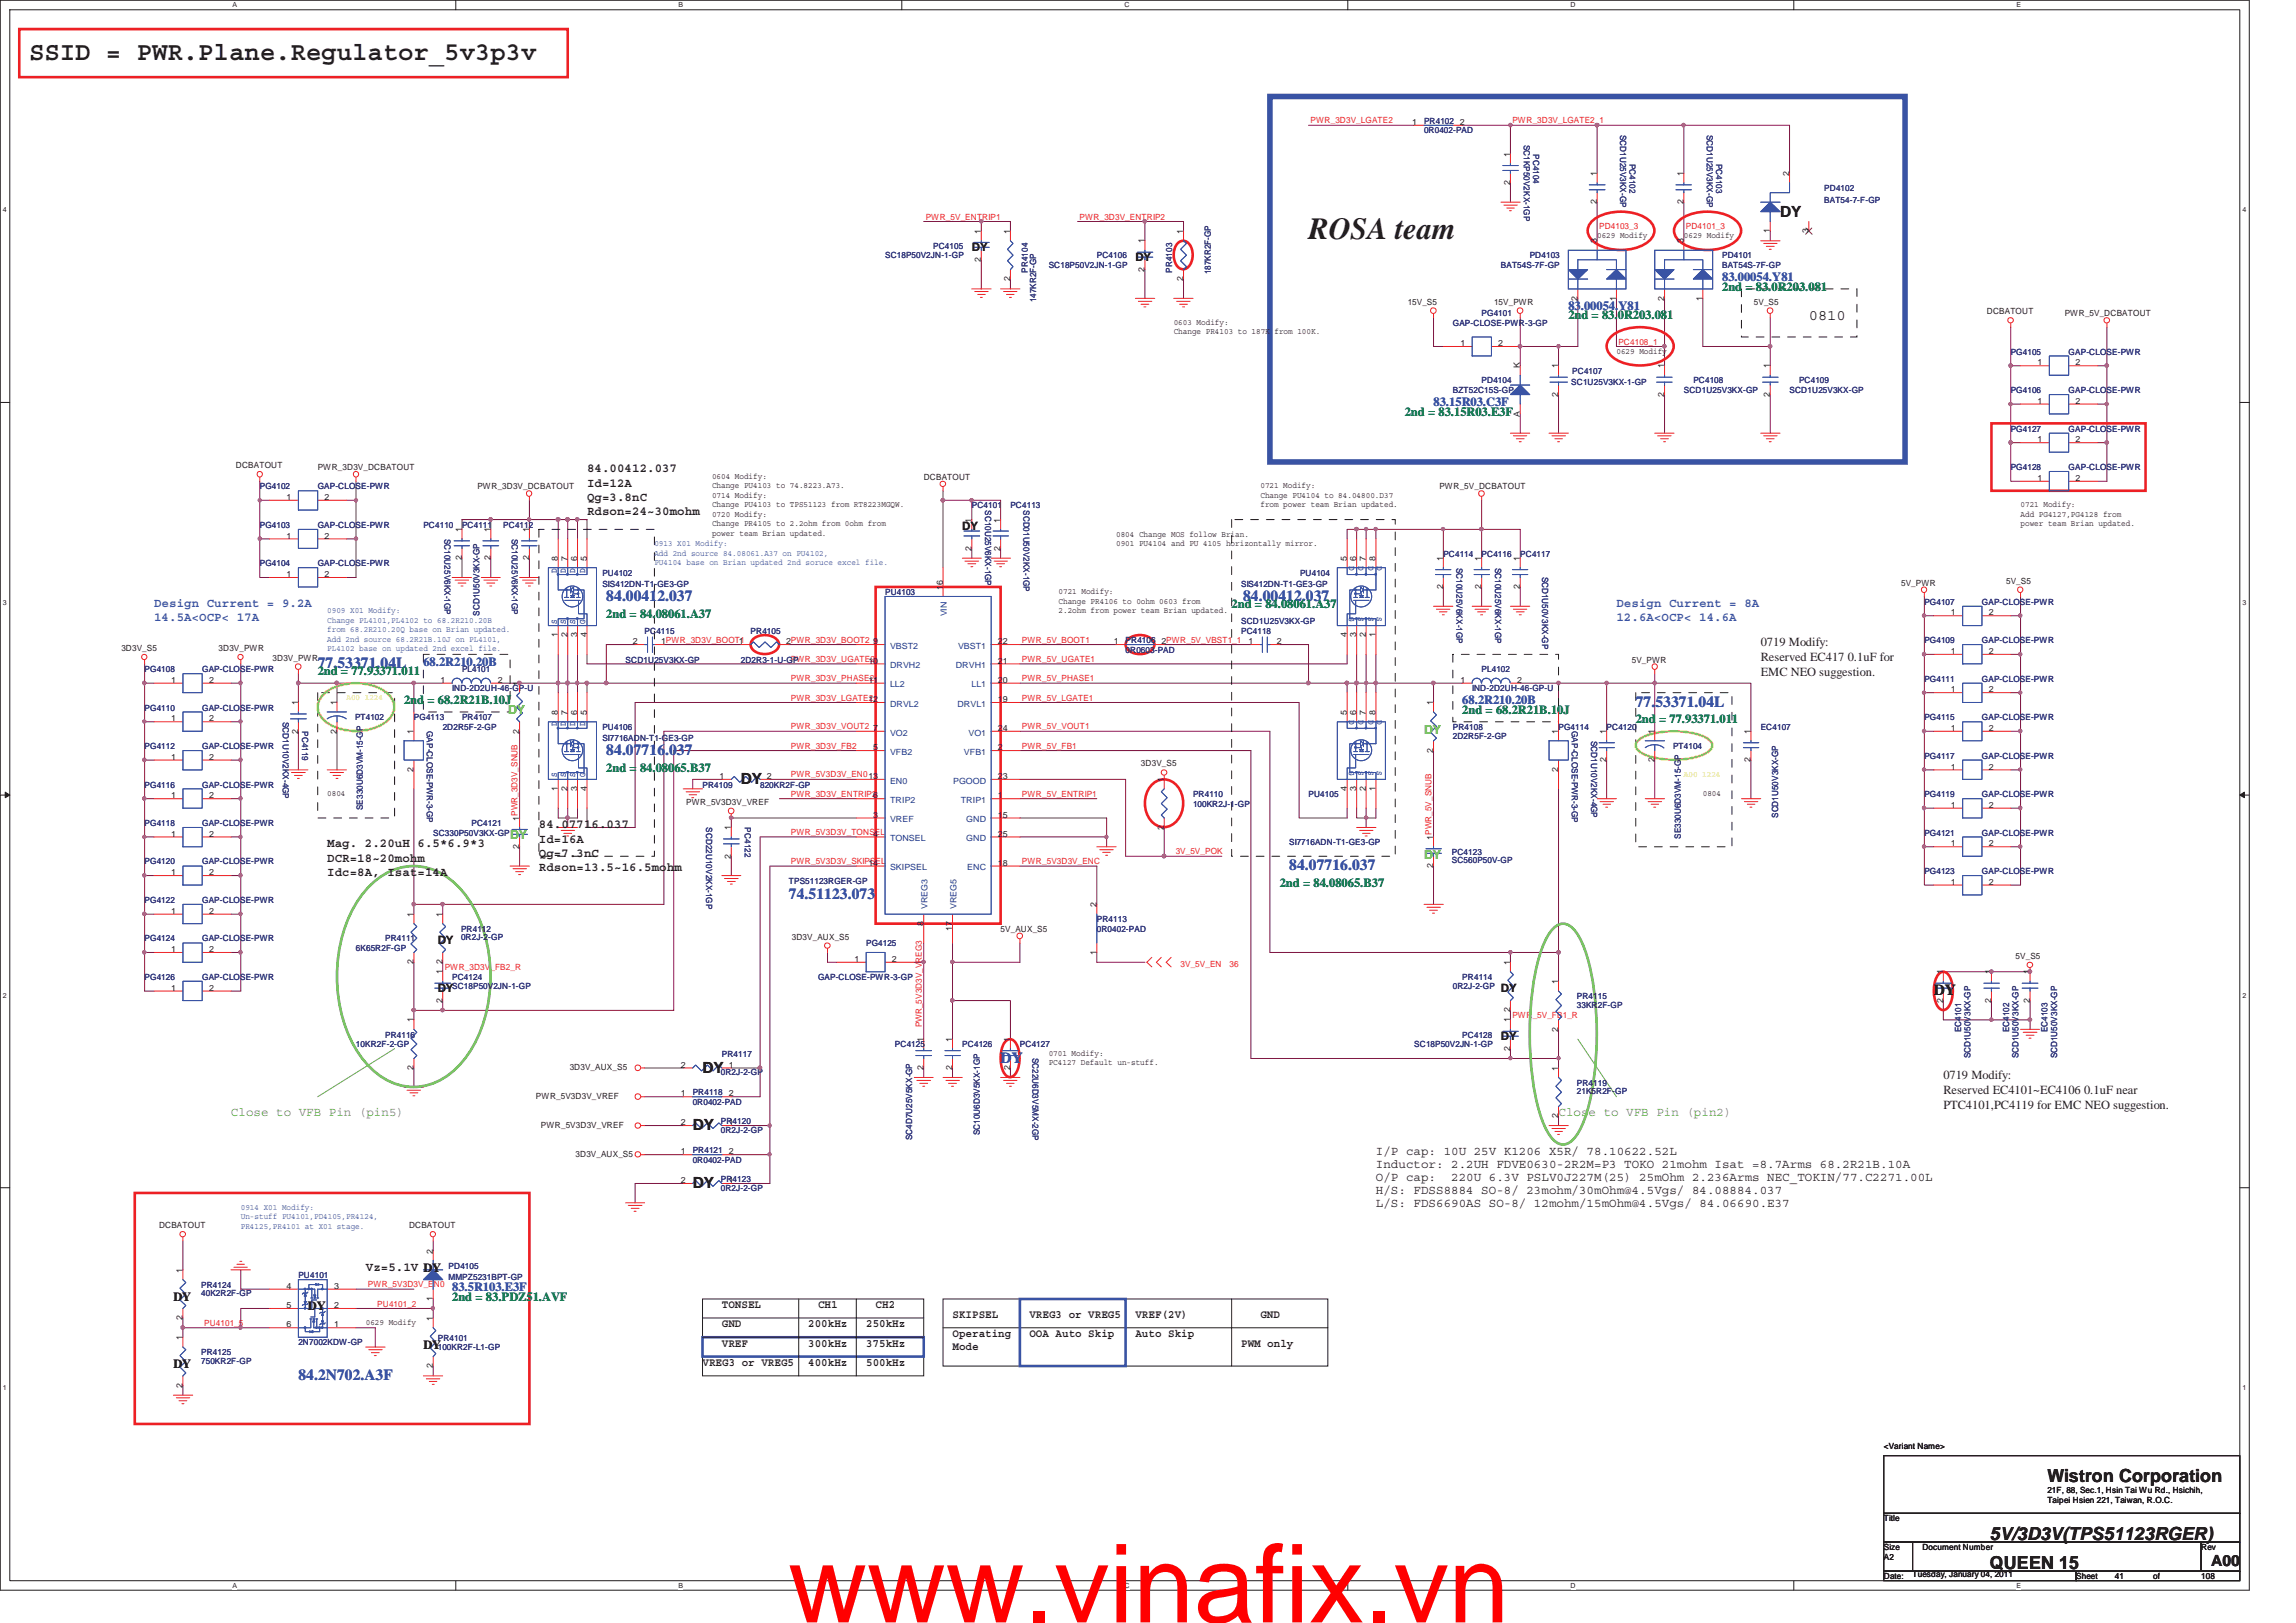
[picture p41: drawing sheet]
<svg xmlns="http://www.w3.org/2000/svg" width="297mm" height="210mm" viewBox="0 0 297 210" stroke-linecap="round" stroke-linejoin="round" font-family="sans-serif">
<defs><g id="words">
<text font-size="14.1" fill="#f00" x="102" y="209.9">www.vinafix.vn</text>
<text font-size="4" fill="#231f20" x="169.3" y="30.9">ROSA team</text>
<text font-size="3.3" fill="#231f20" x="3.8" y="7.7">SSID = PWR.Plane.Regulator_5v3p3v</text>
<g font-size="2.3" fill="#231f20">
<text x="264.9" y="191.7">Wistron Corporation</text>
<text x="257.4" y="202.9">QUEEN 15</text>
<text x="257.4" y="199.2">5V/3D3V(TPS51123RGER)</text>
</g>
<g font-size="2" fill="#231f20">
<text x="230.3" y="28">DY</text>
<text x="234" y="41.4">0810</text>
<text x="95.8" y="101.5">DY</text>
<text x="250.2" y="128.8">DY</text>
<text x="90.9" y="138.8">DY</text>
<text x="89.6" y="146.3">DY</text>
<text x="89.6" y="153.7">DY</text>
<text x="286" y="202.6">A00</text>
</g>
<g font-size="2" fill="#3953a4">
<text x="78.4" y="77.8">84.00412.037</text>
<text x="160.8" y="77.8">84.00412.037</text>
<text x="41.1" y="86.5">77.53371.04L</text>
<text x="211.6" y="91.4">77.53371.04L</text>
<text x="78.4" y="97.7">84.07716.037</text>
<text x="166.8" y="112.6">84.07716.037</text>
<text x="102.1" y="116.3">74.51123.073</text>
<text x="129.5" y="137.5">DY</text>
<text x="38.6" y="178.6">84.2N702.A3F</text>
</g>
<g font-size="1.6" fill="#3953a4">
<text x="202.9" y="40.1">83.00054.Y81</text>
<text x="222.8" y="36.4">83.00054.Y81</text>
<text x="185.5" y="52.5">83.15R03.C3F</text>
<text x="19.9" y="78.5">Design Current = 9.2A</text>
<text x="19.9" y="80.3">14.5A&lt;OCP&lt; 17A</text>
<text x="209.1" y="78.5">Design Current = 8A</text>
<text x="209.1" y="80.3">12.6A&lt;OCP&lt; 14.6A</text>
<text x="54.8" y="86.1">68.2R210.20B</text>
<text x="189.2" y="91.1">68.2R210.20B</text>
<text x="58.5" y="167">83.5R103.E3F</text>
</g>
<g font-size="1.6" fill="#098040">
<text x="202.9" y="41.3">2nd = 83.0R203.081</text>
<text x="222.8" y="37.6">2nd = 83.0R203.081</text>
<text x="181.7" y="53.8">2nd = 83.15R03.E3F</text>
<text x="78.4" y="79.9">2nd = 84.08061.A37</text>
<text x="159.3" y="78.7">2nd = 84.08061.A37</text>
<text x="41.1" y="87.4">2nd = 77.93371.011</text>
<text x="52.3" y="91.1">2nd = 68.2R21B.10J</text>
<text x="189.2" y="92.4">2nd = 68.2R21B.10J</text>
<text x="211.6" y="93.6">2nd = 77.93371.011</text>
<text x="78.4" y="99.8">2nd = 84.08065.B37</text>
<text x="165.6" y="114.8">2nd = 84.08065.B37</text>
<text x="58.5" y="168.3">2nd = 83.PDZ51.AVF</text>
</g>
<g font-size="1.6" fill="#231f20">
<text x="75.9" y="61.1">84.00412.037</text>
<text x="75.9" y="62.9">Id=12A</text>
<text x="75.9" y="64.8">Qg=3.8nC</text>
<text x="75.9" y="66.6">Rdson=24~30mohm</text>
<text x="227.8" y="83.6">0719 Modify:</text>
<text x="227.8" y="85.5">Reserved EC417 0.1uF for</text>
<text x="227.8" y="87.4">EMC NEO suggestion.</text>
<text x="69.7" y="107.2">84.07716.037</text>
<text x="42.3" y="109.6">Mag. 2.20uH 6.5*6.9*3</text>
<text x="42.3" y="111.5">DCR=18~20mohm</text>
<text x="42.3" y="113.3">Idc=8A, Isat=14A</text>
<text x="69.7" y="109">Id=16A</text>
<text x="69.7" y="110.8">Qg=7.3nC</text>
<text x="69.7" y="112.6">Rdson=13.5~16.5mohm</text>
<text x="251.4" y="139.6">0719 Modify:</text>
<text x="251.4" y="141.5">Reserved EC4101~EC4106 0.1uF near</text>
<text x="251.4" y="143.4">PTC4101,PC4119 for EMC NEO suggestion.</text>
<text x="178" y="149.4">I/P cap: 10U 25V K1206 X5R/ 78.10622.52L</text>
<text x="178" y="151.1">Inductor: 2.2UH FDVE0630-2R2M=P3 TOKO 21mohm Isat =8.7Arms 68.2R21B.10A</text>
<text x="178" y="152.8">O/P cap:</text>
<text x="178" y="154.5">H/S: FDSS8884 SO-8/ 23mohm/30mOhm@4.5Vgs/ 84.08884.037</text>
<text x="187.7" y="152.8">220U 6.3V PSLV0J227M(25) 25mOhm 2.236Arms NEC_TOKIN/77.C2271.00L</text>
<text x="178" y="156.2">L/S: FDS6690AS SO-8/ 12mohm/15mOhm@4.5Vgs/ 84.06690.E37</text>
<text x="47.3" y="164.4">Vz=5.1V DY</text>
<text x="22.4" y="168.3">DY</text>
<text x="39.8" y="169.5">DY</text>
<text x="22.4" y="177">DY</text>
<text x="54.8" y="174.5">DY</text>
</g>
<g font-size="1.6" fill="#69bd45">
<text x="65.7" y="92.4">DY</text>
<text x="184.2" y="94.9">DY</text>
<text x="66" y="108.6">DY</text>
<text x="184.2" y="111.1">DY</text>
<text x="29.9" y="144.4">Close to VFB Pin (pin5)</text>
<text x="201.6" y="144.4">Close to VFB Pin (pin2)</text>
</g>
<g font-size="1.5" fill="#231f20">
<text x="125.7" y="32.5">DY</text>
<text x="146.9" y="33.7">DY</text>
<text x="124.5" y="68.6">DY</text>
<text x="56.6" y="122.1">DY</text>
<text x="56.6" y="128.3">DY</text>
<text x="194.2" y="128.3">DY</text>
<text x="194.2" y="134.5">DY</text>
<text x="93.4" y="169.3">TONSEL</text>
<text x="93.4" y="171.7">GND</text>
<text x="104.6" y="171.7">200kHz</text>
<text x="105.8" y="169.3">CH1</text>
<text x="112.1" y="171.7">250kHz</text>
<text x="113.3" y="169.3">CH2</text>
<text x="123.2" y="173">Operating</text>
<text x="123.2" y="170.5">SKIPSEL</text>
<text x="133.2" y="173">OOA Auto Skip</text>
<text x="133.2" y="170.5">VREG3 or VREG5</text>
<text x="146.9" y="170.5">VREF(2V)</text>
<text x="146.9" y="173">Auto Skip</text>
<text x="163.1" y="170.5">GND</text>
<text x="90.9" y="176.7">VREG3 or VREG5</text>
<text x="93.4" y="174.2">VREF</text>
<text x="104.6" y="174.2">300kHz</text>
<text x="104.6" y="176.7">400kHz</text>
<text x="112.1" y="174.2">375kHz</text>
<text x="112.1" y="176.7">500kHz</text>
<text x="123.2" y="174.7">Mode</text>
<text x="160.6" y="174.2">PWM only</text>
</g>
<g font-size="1.1" fill="#ed2024">
<text x="169.5" y="16">PWR_3D3V_LGATE2</text>
<text x="195.7" y="16">PWR_3D3V_LGATE2_1</text>
<text x="119.8" y="28.4">PWR_5V_ENTRIP1</text>
<text x="139.7" y="28.4">PWR_3D3V_ENTRIP2</text>
<text x="206.9" y="29.6">PD4103_3</text>
<text x="218.1" y="29.6">PD4101_3</text>
<text x="209.4" y="44.6">PC4108_1</text>
<text x="132.2" y="83.1">PWR_5V_BOOT1</text>
<text x="102.3" y="85.6">PWR_3D3V_UGATE2</text>
<text x="102.3" y="88.1">PWR_3D3V_PHASE2</text>
<text x="132.2" y="88.1">PWR_5V_PHASE1</text>
<text x="132.2" y="85.6">PWR_5V_UGATE1</text>
<text x="102.3" y="90.6">PWR_3D3V_LGATE2</text>
<text x="102.3" y="94.4">PWR_3D3V_VOUT2</text>
<text x="132.2" y="90.6">PWR_5V_LGATE1</text>
<text x="132.2" y="94.4">PWR_5V_VOUT1</text>
<text x="102.3" y="96.9">PWR_3D3V_FB2</text>
<text x="102.3" y="100.6">PWR_5V3D3V_EN013</text>
<text x="132.2" y="96.9">PWR_5V_FB1</text>
<text x="102.3" y="103.1">PWR_3D3V_ENTRIP26</text>
<text x="132.2" y="103.1">PWR_5V_ENTRIP1</text>
<text x="102.3" y="111.8">PWR_5V3D3V_SKIPSEL</text>
<text x="102.3" y="108">PWR_5V3D3V_TONSEL</text>
<text x="132.2" y="111.8">PWR_5V3D3V_ENC</text>
<text x="152.1" y="110.5">3V_5V_POK</text>
<text x="57.5" y="125.5">PWR_3D3V_FB2_R</text>
<text x="152.7" y="125">3V_5V_EN</text>
<text x="159.1" y="125">36</text>
<text x="195.7" y="131.7">PWR_5V_FB1_R</text>
<text x="119.2" y="132.9" transform="rotate(-90 119.2 132.9)">PWR_5V3D3V_VREG3</text>
<text x="47.6" y="166.5">PWR_5V3D3V_EN0</text>
<text x="26.4" y="171.5">PU4101_5</text>
<text x="48.8" y="169">PU4101_2</text>
</g>
<g font-size="1.1" fill="#231f20">
<text x="182.7" y="16.2">1</text>
<text x="188.8" y="16.2">2</text>
<text x="195.4" y="24" transform="rotate(-90 195.4 24)">2</text>
<text x="195.4" y="20.3" transform="rotate(-90 195.4 20.3)">1</text>
<text x="206.6" y="22.8" transform="rotate(-90 206.6 22.8)">1</text>
<text x="217.8" y="22.8" transform="rotate(-90 217.8 22.8)">1</text>
<text x="231.5" y="22.8" transform="rotate(-90 231.5 22.8)">2</text>
<text x="206.6" y="26.5" transform="rotate(-90 206.6 26.5)">2</text>
<text x="217.8" y="26.5" transform="rotate(-90 217.8 26.5)">2</text>
<text x="126.9" y="33.9" transform="rotate(-90 126.9 33.9)">2</text>
<text x="126.9" y="30.3" transform="rotate(-90 126.9 30.3)">1</text>
<text x="130.7" y="30.3" transform="rotate(-90 130.7 30.3)">1</text>
<text x="148.1" y="35.1" transform="rotate(-90 148.1 35.1)">2</text>
<text x="148.1" y="31.5" transform="rotate(-90 148.1 31.5)">1</text>
<text x="153.1" y="30.3" transform="rotate(-90 153.1 30.3)">1</text>
<text x="206.6" y="31.5" transform="rotate(-90 206.6 31.5)">3</text>
<text x="206.6" y="30.8">0629 Modify</text>
<text x="217.8" y="31.5" transform="rotate(-90 217.8 31.5)">3</text>
<text x="217.8" y="30.8">0629 Modify</text>
<text x="229" y="30.2" transform="rotate(-90 229 30.2)">1</text>
<text x="234" y="30.2" transform="rotate(-90 234 30.2)">3</text>
<text x="130.7" y="36.4" transform="rotate(-90 130.7 36.4)">2</text>
<text x="153.1" y="36.4" transform="rotate(-90 153.1 36.4)">2</text>
<text x="182.1" y="39.4">15V_S5</text>
<text x="193.3" y="39.4">15V_PWR</text>
<text x="204.1" y="38.9" transform="rotate(-90 204.1 38.9)">2</text>
<text x="209.1" y="38.9" transform="rotate(-90 209.1 38.9)">1</text>
<text x="215.3" y="38.9" transform="rotate(-90 215.3 38.9)">2</text>
<text x="220.3" y="38.9" transform="rotate(-90 220.3 38.9)">1</text>
<text x="226.9" y="39.4">5V_S5</text>
<text x="257" y="40.7">DCBATOUT</text>
<text x="267.1" y="40.9">PWR_5V_DCBATOUT</text>
<text x="151.8" y="42">0603 Modify:</text>
<text x="151.8" y="43.3">Change PR4103 to 187K from 100K.</text>
<text x="188.9" y="44.8">1</text>
<text x="193.8" y="44.8">2</text>
<text x="196.6" y="47.7" transform="rotate(-90 196.6 47.7)">K</text>
<text x="201.6" y="47.7" transform="rotate(-90 201.6 47.7)">1</text>
<text x="209.1" y="45.8">0629 Modify</text>
<text x="215.3" y="47.7" transform="rotate(-90 215.3 47.7)">1</text>
<text x="229" y="47.7" transform="rotate(-90 229 47.7)">1</text>
<text x="263.6" y="47.3">1</text>
<text x="268.5" y="47.3">2</text>
<text x="196.6" y="53.9" transform="rotate(-90 196.6 53.9)">A</text>
<text x="201.6" y="51.3" transform="rotate(-90 201.6 51.3)">2</text>
<text x="215.3" y="51.3" transform="rotate(-90 215.3 51.3)">2</text>
<text x="229" y="51.3" transform="rotate(-90 229 51.3)">2</text>
<text x="263.6" y="52.2">1</text>
<text x="268.5" y="52.2">2</text>
<text x="263.6" y="57.2">1</text>
<text x="268.5" y="57.2">2</text>
<text x="30.5" y="60.6">DCBATOUT</text>
<text x="37.1" y="64.7">1</text>
<text x="41.1" y="60.8">PWR_3D3V_DCBATOUT</text>
<text x="42" y="64.7">2</text>
<text x="61.8" y="63.3">PWR_3D3V_DCBATOUT</text>
<text x="92.1" y="61.9">0604 Modify:</text>
<text x="92.1" y="63.2">Change PU4103 to 74.8223.A73.</text>
<text x="92.1" y="64.4">0714 Modify:</text>
<text x="92.1" y="65.6">Change PU4103 to TPS51123 from RT8223MGQW.</text>
<text x="119.5" y="62.1">DCBATOUT</text>
<text x="163.1" y="63.2">0721 Modify:</text>
<text x="163.1" y="64.4">Change PU4104 to 84.04800.D37</text>
<text x="163.1" y="65.7">from power team Brian updated.</text>
<text x="186.2" y="63.3">PWR_5V_DCBATOUT</text>
<text x="261.4" y="65.7">0721 Modify:</text>
<text x="263.6" y="62.2">1</text>
<text x="268.5" y="62.2">2</text>
<text x="37.1" y="69.7">1</text>
<text x="42" y="69.7">2</text>
<text x="59.7" y="68.8" transform="rotate(-90 59.7 68.8)">1</text>
<text x="63.5" y="68.8" transform="rotate(-90 63.5 68.8)">1</text>
<text x="68.4" y="68.8" transform="rotate(-90 68.4 68.8)">1</text>
<text x="92.1" y="66.8">0720 Modify:</text>
<text x="92.1" y="68.1">Change PR4105 to 2.2ohm from 0ohm from</text>
<text x="92.1" y="69.3">power team Brian updated.</text>
<text x="125.7" y="71.2" transform="rotate(-90 125.7 71.2)">2</text>
<text x="125.7" y="67.6" transform="rotate(-90 125.7 67.6)">1</text>
<text x="129.4" y="71.2" transform="rotate(-90 129.4 71.2)">2</text>
<text x="129.4" y="67.6" transform="rotate(-90 129.4 67.6)">1</text>
<text x="144.4" y="69.4">0804 Change MOS follow Brian.</text>
<text x="144.4" y="70.7">0901 PU4104 and PU 4105 horizontally mirror.</text>
<text x="261.4" y="66.9">Add PG4127,PG4128 from</text>
<text x="261.4" y="68.1">power team Brian updated.</text>
<text x="37.1" y="74.7">1</text>
<text x="42" y="74.7">2</text>
<text x="59.7" y="72.5" transform="rotate(-90 59.7 72.5)">2</text>
<text x="63.5" y="72.5" transform="rotate(-90 63.5 72.5)">2</text>
<text x="68.4" y="72.5" transform="rotate(-90 68.4 72.5)">2</text>
<text x="72.2" y="72.6" transform="rotate(-90 72.2 72.6)">8</text>
<text x="73.4" y="72.6" transform="rotate(-90 73.4 72.6)">7</text>
<text x="74.7" y="72.6" transform="rotate(-90 74.7 72.6)">6</text>
<text x="75.9" y="72.6" transform="rotate(-90 75.9 72.6)">5</text>
<text x="122" y="76.3" transform="rotate(-90 122 76.3)">16</text>
<text x="136.9" y="76.9">0721 Modify:</text>
<text x="174.2" y="72.6" transform="rotate(-90 174.2 72.6)">5</text>
<text x="175.5" y="72.6" transform="rotate(-90 175.5 72.6)">6</text>
<text x="176.7" y="72.6" transform="rotate(-90 176.7 72.6)">7</text>
<text x="178" y="72.6" transform="rotate(-90 178 72.6)">8</text>
<text x="186.7" y="76.2" transform="rotate(-90 186.7 76.2)">2</text>
<text x="186.7" y="72.6" transform="rotate(-90 186.7 72.6)">1</text>
<text x="191.6" y="76.2" transform="rotate(-90 191.6 76.2)">2</text>
<text x="191.6" y="72.6" transform="rotate(-90 191.6 72.6)">1</text>
<text x="196.6" y="76.2" transform="rotate(-90 196.6 76.2)">2</text>
<text x="196.6" y="72.6" transform="rotate(-90 196.6 72.6)">1</text>
<text x="246" y="75.8">5V_PWR</text>
<text x="259.5" y="75.5">5V_S5</text>
<text x="72.2" y="82.5" transform="rotate(-90 72.2 82.5)">1</text>
<text x="73.4" y="82.5" transform="rotate(-90 73.4 82.5)">2</text>
<text x="74.7" y="82.5" transform="rotate(-90 74.7 82.5)">3</text>
<text x="75.9" y="82.5" transform="rotate(-90 75.9 82.5)">4</text>
<text x="81.9" y="83.4">2</text>
<text x="85.6" y="83.4">1PWR_3D3V_BOOT1</text>
<text x="95.6" y="83.4">1</text>
<text x="101.7" y="83.4">2PWR_3D3V_BOOT2</text>
<text x="113" y="83.4">9</text>
<text x="129.1" y="83.4">22</text>
<text x="136.9" y="78.1">Change PR4106 to 0ohm 0603 from</text>
<text x="136.9" y="79.3">2.2ohm from power team Brian updated.</text>
<text x="144.1" y="83.4">1</text>
<text x="150.3" y="83.4">2PWR_5V_VBST1_1</text>
<text x="161.5" y="83.4">1</text>
<text x="165.2" y="83.4">2</text>
<text x="174.2" y="82.5" transform="rotate(-90 174.2 82.5)">4</text>
<text x="175.5" y="82.5" transform="rotate(-90 175.5 82.5)">3</text>
<text x="176.7" y="82.5" transform="rotate(-90 176.7 82.5)">2</text>
<text x="178" y="82.5" transform="rotate(-90 178 82.5)">1</text>
<text x="252.4" y="79.6">1</text>
<text x="257.3" y="79.6">2</text>
<text x="15.7" y="84.2">3D3V_S5</text>
<text x="22.1" y="88.3">1</text>
<text x="27" y="88.3">2</text>
<text x="28.3" y="84.2">3D3V_PWR</text>
<text x="35.3" y="85.5">3D3V_PWR</text>
<text x="57" y="88.3">1</text>
<text x="64.4" y="88.3">2</text>
<text x="67.2" y="88.7" transform="rotate(-90 67.2 88.7)">1</text>
<text x="112.3" y="85.8">10</text>
<text x="112.3" y="88.3">11</text>
<text x="129.1" y="85.8">21</text>
<text x="129.1" y="88.3">20</text>
<text x="188.9" y="88.3">1</text>
<text x="196.3" y="88.3">2</text>
<text x="211.1" y="85.7">5V_PWR</text>
<text x="252.4" y="84.6">1</text>
<text x="252.4" y="89.6">1</text>
<text x="257.3" y="84.6">2</text>
<text x="257.3" y="89.6">2</text>
<text x="22.1" y="93.3">1</text>
<text x="27" y="93.3">2</text>
<text x="38.6" y="94.9" transform="rotate(-90 38.6 94.9)">2</text>
<text x="38.6" y="91.2" transform="rotate(-90 38.6 91.2)">1</text>
<text x="43.6" y="94.9" transform="rotate(-90 43.6 94.9)">2</text>
<text x="43.6" y="91.2" transform="rotate(-90 43.6 91.2)">1</text>
<text x="53.5" y="95" transform="rotate(-90 53.5 95)">1</text>
<text x="67.2" y="94.9" transform="rotate(-90 67.2 94.9)">2</text>
<text x="72.2" y="92.5" transform="rotate(-90 72.2 92.5)">8</text>
<text x="73.4" y="92.5" transform="rotate(-90 73.4 92.5)">7</text>
<text x="74.7" y="92.5" transform="rotate(-90 74.7 92.5)">6</text>
<text x="75.9" y="92.5" transform="rotate(-90 75.9 92.5)">5</text>
<text x="112.3" y="90.8">12</text>
<text x="113" y="94.6">7</text>
<text x="129.1" y="90.8">19</text>
<text x="129.1" y="94.6">24</text>
<text x="174.2" y="92.5" transform="rotate(-90 174.2 92.5)">5</text>
<text x="175.5" y="92.5" transform="rotate(-90 175.5 92.5)">6</text>
<text x="176.7" y="92.5" transform="rotate(-90 176.7 92.5)">7</text>
<text x="178" y="92.5" transform="rotate(-90 178 92.5)">8</text>
<text x="185.4" y="91.2" transform="rotate(-90 185.4 91.2)">1</text>
<text x="201.6" y="95" transform="rotate(-90 201.6 95)">1</text>
<text x="207.8" y="95" transform="rotate(-90 207.8 95)">1</text>
<text x="214" y="95" transform="rotate(-90 214 95)">1</text>
<text x="226.5" y="95" transform="rotate(-90 226.5 95)">1</text>
<text x="252.4" y="94.6">1</text>
<text x="257.3" y="94.6">2</text>
<text x="22.1" y="98.3">1</text>
<text x="27" y="98.3">2</text>
<text x="53.5" y="99.9" transform="rotate(-90 53.5 99.9)">2</text>
<text x="93.1" y="100.8">1</text>
<text x="99.2" y="100.8">2</text>
<text x="113" y="97.1">5</text>
<text x="129.1" y="100.8">23</text>
<text x="129.1" y="97.1">2</text>
<text x="147.6" y="99.1">3D3V_S5</text>
<text x="150.6" y="101.2" transform="rotate(-90 150.6 101.2)">1</text>
<text x="185.4" y="97.4" transform="rotate(-90 185.4 97.4)">2</text>
<text x="201.6" y="99.9" transform="rotate(-90 201.6 99.9)">2</text>
<text x="207.8" y="98.6" transform="rotate(-90 207.8 98.6)">2</text>
<text x="214" y="98.6" transform="rotate(-90 214 98.6)">2</text>
<text x="226.5" y="98.6" transform="rotate(-90 226.5 98.6)">2</text>
<text x="252.4" y="99.6">1</text>
<text x="257.3" y="99.6">2</text>
<text x="22.1" y="103.3">1</text>
<text x="27" y="103.3">2</text>
<text x="42.3" y="103">0804</text>
<text x="67.2" y="106.2" transform="rotate(-90 67.2 106.2)">1PWR_3D3V_SNUB</text>
<text x="72.2" y="102.4" transform="rotate(-90 72.2 102.4)">1</text>
<text x="73.4" y="102.4" transform="rotate(-90 73.4 102.4)">2</text>
<text x="74.7" y="102.4" transform="rotate(-90 74.7 102.4)">3</text>
<text x="75.9" y="102.4" transform="rotate(-90 75.9 102.4)">4</text>
<text x="88.8" y="104.1">PWR_5V3D3V_VREF</text>
<text x="94.6" y="107.4" transform="rotate(-90 94.6 107.4)">1</text>
<text x="113" y="105.8">3</text>
<text x="129.1" y="103.3">1</text>
<text x="129.1" y="105.8">15</text>
<text x="150.6" y="107.4" transform="rotate(-90 150.6 107.4)">2</text>
<text x="174.2" y="102.4" transform="rotate(-90 174.2 102.4)">4</text>
<text x="175.5" y="102.4" transform="rotate(-90 175.5 102.4)">3</text>
<text x="176.7" y="102.4" transform="rotate(-90 176.7 102.4)">2</text>
<text x="178" y="102.4" transform="rotate(-90 178 102.4)">1</text>
<text x="220.3" y="103">0804</text>
<text x="252.4" y="104.5">1</text>
<text x="257.3" y="104.5">2</text>
<text x="22.1" y="113.2">1</text>
<text x="22.1" y="108.2">1</text>
<text x="27" y="113.2">2</text>
<text x="27" y="108.2">2</text>
<text x="67.2" y="109.8" transform="rotate(-90 67.2 109.8)">2</text>
<text x="94.6" y="111.1" transform="rotate(-90 94.6 111.1)">2</text>
<text x="112.3" y="112">14</text>
<text x="113" y="108.2">4</text>
<text x="129.1" y="112">18</text>
<text x="129.1" y="108.2">25</text>
<text x="185.4" y="112.3" transform="rotate(-90 185.4 112.3)">2</text>
<text x="185.4" y="108.7" transform="rotate(-90 185.4 108.7)">1PWR_5V_SNUB</text>
<text x="252.4" y="109.5">1</text>
<text x="257.3" y="109.5">2</text>
<text x="22.1" y="118.2">1</text>
<text x="27" y="118.2">2</text>
<text x="53.5" y="118.6" transform="rotate(-90 53.5 118.6)">1</text>
<text x="57.2" y="118.6" transform="rotate(-90 57.2 118.6)">1</text>
<text x="119.5" y="119.8" transform="rotate(-90 119.5 119.8)">8</text>
<text x="141.9" y="117.4" transform="rotate(-90 141.9 117.4)">2</text>
<text x="252.4" y="114.5">1</text>
<text x="257.3" y="114.5">2</text>
<text x="22.1" y="123.2">1</text>
<text x="27" y="123.2">2</text>
<text x="53.5" y="124.8" transform="rotate(-90 53.5 124.8)">2</text>
<text x="57.2" y="124.8" transform="rotate(-90 57.2 124.8)">2</text>
<text x="102.4" y="121.6">3D3V_AUX_S5</text>
<text x="110.5" y="124.5">1</text>
<text x="115.4" y="124.5">2</text>
<text x="123.2" y="120.4" transform="rotate(-90 123.2 120.4)">17</text>
<text x="129.5" y="120.6">5V_AUX_S5</text>
<text x="141.9" y="123.5" transform="rotate(-90 141.9 123.5)">1</text>
<text x="195.4" y="124.8" transform="rotate(-90 195.4 124.8)">1</text>
<text x="260.8" y="124">5V_S5</text>
<text x="22.1" y="128.2">1</text>
<text x="27" y="128.2">2</text>
<text x="57.2" y="129.7" transform="rotate(-90 57.2 129.7)">2</text>
<text x="57.2" y="126.1" transform="rotate(-90 57.2 126.1)">1</text>
<text x="195.4" y="131" transform="rotate(-90 195.4 131)">2</text>
<text x="201.6" y="127.3" transform="rotate(-90 201.6 127.3)">1</text>
<text x="251.4" y="129.7" transform="rotate(-90 251.4 129.7)">2</text>
<text x="251.4" y="126.1" transform="rotate(-90 251.4 126.1)">1</text>
<text x="257.6" y="129.7" transform="rotate(-90 257.6 129.7)">2</text>
<text x="257.6" y="126.1" transform="rotate(-90 257.6 126.1)">1</text>
<text x="262.6" y="129.7" transform="rotate(-90 262.6 129.7)">2</text>
<text x="262.6" y="126.1" transform="rotate(-90 262.6 126.1)">1</text>
<text x="53.5" y="132.3" transform="rotate(-90 53.5 132.3)">1</text>
<text x="119.5" y="134.8" transform="rotate(-90 119.5 134.8)">1</text>
<text x="123.2" y="134.8" transform="rotate(-90 123.2 134.8)">1</text>
<text x="130.7" y="134.8" transform="rotate(-90 130.7 134.8)">1</text>
<text x="135.7" y="136.6">0701 Modify:</text>
<text x="135.7" y="137.8">PC4127 Default un-stuff.</text>
<text x="195.4" y="136" transform="rotate(-90 195.4 136)">2</text>
<text x="195.4" y="132.3" transform="rotate(-90 195.4 132.3)">1</text>
<text x="201.6" y="133.5" transform="rotate(-90 201.6 133.5)">2</text>
<text x="53.5" y="138.5" transform="rotate(-90 53.5 138.5)">2</text>
<text x="69.3" y="142.2">PWR_5V3D3V_VREF</text>
<text x="73.7" y="138.5">3D3V_AUX_S5</text>
<text x="88.1" y="138.1">2</text>
<text x="88.1" y="141.9">1</text>
<text x="94.3" y="138.1">1</text>
<text x="94.3" y="141.9">2</text>
<text x="119.5" y="138.5" transform="rotate(-90 119.5 138.5)">2</text>
<text x="123.2" y="138.5" transform="rotate(-90 123.2 138.5)">2</text>
<text x="130.7" y="138.5" transform="rotate(-90 130.7 138.5)">2</text>
<text x="201.6" y="138.5" transform="rotate(-90 201.6 138.5)">1</text>
<text x="70" y="146">PWR_5V3D3V_VREF</text>
<text x="74.5" y="149.7">3D3V_AUX_S5</text>
<text x="88.1" y="149.3">1</text>
<text x="88.1" y="145.6">2</text>
<text x="94.3" y="149.3">2</text>
<text x="94.3" y="145.6">1</text>
<text x="201.6" y="144.7" transform="rotate(-90 201.6 144.7)">2</text>
<text x="88.1" y="153.1">2</text>
<text x="94.3" y="153.1">1</text>
<text x="20.6" y="158.9">DCBATOUT</text>
<text x="52.9" y="158.9">DCBATOUT</text>
<text x="23.6" y="164.7" transform="rotate(-90 23.6 164.7)">1</text>
<text x="37.1" y="166.7">4</text>
<text x="43.2" y="166.7">3</text>
<text x="56" y="162.2" transform="rotate(-90 56 162.2)">2</text>
<text x="23.6" y="173.4" transform="rotate(-90 23.6 173.4)">1</text>
<text x="23.6" y="170.8" transform="rotate(-90 23.6 170.8)">2</text>
<text x="37.1" y="169.2">5</text>
<text x="37.1" y="171.7">6</text>
<text x="43.2" y="171.7">1</text>
<text x="43.2" y="169.2">2</text>
<text x="47.3" y="171.4">0629 Modify</text>
<text x="56" y="170.9" transform="rotate(-90 56 170.9)">1</text>
<text x="56" y="168.3" transform="rotate(-90 56 168.3)">1</text>
<text x="23.6" y="179.5" transform="rotate(-90 23.6 179.5)">2</text>
<text x="56" y="177" transform="rotate(-90 56 177)">2</text>
<text x="243.7" y="187.5">&lt;Variant Name&gt;</text>
<text x="243.7" y="196.8">Title</text>
<text x="264.9" y="193.1">21F, 88, Sec.1, Hsin Tai Wu Rd., Hsichih,</text>
<text x="264.9" y="194.5">Taipei Hsien 221, Taiwan, R.O.C.</text>
<text x="243.7" y="201.8">A2</text>
<text x="243.7" y="200.6">Size</text>
<text x="248.7" y="200.6">Document Number</text>
<text x="284.8" y="200.6">Rev</text>
<text x="243.7" y="204.3">Date:</text>
<text x="247.4" y="204.1">Tuesday, January 04, 2011</text>
<text x="268.6" y="204.3">Sheet</text>
<text x="273.6" y="204.3">41</text>
<text x="278.6" y="204.3">of</text>
<text x="284.8" y="204.3">108</text>
</g>
<g font-size="1.1" fill="#282973">
<text x="184.2" y="16">PR4102</text>
<text x="184.2" y="17.3">0R0402-PAD</text>
<text x="209.6" y="17.4" transform="rotate(90 209.6 17.4)">SCD1U25V3KX-GP</text>
<text x="220.8" y="17.4" transform="rotate(90 220.8 17.4)">SCD1U25V3KX-GP</text>
<text x="197.1" y="18.7" transform="rotate(90 197.1 18.7)">SC1KP50V2KX-1GP</text>
<text x="198.4" y="19.9" transform="rotate(90 198.4 19.9)">PC4104</text>
<text x="210.8" y="21.2" transform="rotate(90 210.8 21.2)">PC4102</text>
<text x="222" y="21.2" transform="rotate(90 222 21.2)">PC4103</text>
<text x="236" y="24.7">PD4102</text>
<text x="236" y="26.2">BAT54-7-F-GP</text>
<text x="114.5" y="33.4">SC18P50V2JN-1-GP</text>
<text x="120.7" y="32.2">PC4105</text>
<text x="133" y="35.3" transform="rotate(-90 133 35.3)">PR4104</text>
<text x="135.7" y="34.7">SC18P50V2JN-1-GP</text>
<text x="141.9" y="33.4">PC4106</text>
<text x="151.6" y="35.3" transform="rotate(-90 151.6 35.3)">PR4103</text>
<text x="156.6" y="35.5" transform="rotate(-90 156.6 35.5)">187KR2F-GP</text>
<text x="194.2" y="34.7">BAT54S-7F-GP</text>
<text x="197.9" y="33.4">PD4103</text>
<text x="222.8" y="33.4">PD4101</text>
<text x="222.8" y="34.7">BAT54S-7F-GP</text>
<text x="134.1" y="39.1" transform="rotate(-90 134.1 39.1)">147KR2F-GP</text>
<text x="191.7" y="40.9">PG4101</text>
<text x="188" y="42.2">GAP-CLOSE-PWR-3-GP</text>
<text x="260.1" y="45.9">PG4105</text>
<text x="267.6" y="45.9">GAP-CLOSE-PWR</text>
<text x="188" y="50.9">BZT52C15S-GP</text>
<text x="191.7" y="49.6">PD4104</text>
<text x="203.3" y="49.9">SC1U25V3KX-1-GP</text>
<text x="203.4" y="48.4">PC4107</text>
<text x="217.8" y="50.9">SCD1U25V3KX-GP</text>
<text x="219.1" y="49.6">PC4108</text>
<text x="231.5" y="50.9">SCD1U25V3KX-GP</text>
<text x="232.7" y="49.6">PC4109</text>
<text x="260.1" y="50.9">PG4106</text>
<text x="267.6" y="50.9">GAP-CLOSE-PWR</text>
<text x="260.1" y="55.8">PG4127</text>
<text x="267.6" y="55.8">GAP-CLOSE-PWR</text>
<text x="33.6" y="63.3">PG4102</text>
<text x="41.1" y="63.3">GAP-CLOSE-PWR</text>
<text x="125.7" y="65.8">PC4101</text>
<text x="127.5" y="66" transform="rotate(90 127.5 66)">SC10U25V6KX-1GP</text>
<text x="130.7" y="65.8">PC4113</text>
<text x="132.4" y="66" transform="rotate(90 132.4 66)">SCD01U50V2KX-1GP</text>
<text x="260.1" y="60.8">PG4128</text>
<text x="267.6" y="60.8">GAP-CLOSE-PWR</text>
<text x="33.6" y="68.3">PG4103</text>
<text x="41.1" y="68.3">GAP-CLOSE-PWR</text>
<text x="54.8" y="68.3">PC4110</text>
<text x="57.5" y="69.7" transform="rotate(90 57.5 69.7)">SC10U25V6KX-1GP</text>
<text x="59.8" y="68.3">PC4111</text>
<text x="65.1" y="68.3">PC4112</text>
<text x="66.2" y="69.7" transform="rotate(90 66.2 69.7)">SC10U25V6KX-1GP</text>
<text x="33.6" y="73.3">PG4104</text>
<text x="41.1" y="73.3">GAP-CLOSE-PWR</text>
<text x="77.9" y="74.5">PU4102</text>
<text x="77.9" y="76">SIS412DN-T1-GE3-GP</text>
<text x="114.5" y="77">PU4103</text>
<text x="160.6" y="76">SIS412DN-T1-GE3-GP</text>
<text x="168.2" y="74.5">PU4104</text>
<text x="186.7" y="72">PC4114</text>
<text x="188.4" y="73.4" transform="rotate(90 188.4 73.4)">SC10U25V6KX-1GP</text>
<text x="191.7" y="72">PC4116</text>
<text x="193.4" y="73.4" transform="rotate(90 193.4 73.4)">SC10U25V6KX-1GP</text>
<text x="196.7" y="72">PC4117</text>
<text x="199.5" y="74.6" transform="rotate(90 199.5 74.6)">SCD1U50V3KX-GP</text>
<text x="62" y="79.7" transform="rotate(-90 62 79.7)">SCD1U50V3KX-GP</text>
<text x="83.4" y="82">PC4115</text>
<text x="97.1" y="82">PR4105</text>
<text x="145.6" y="83.2">PR4106</text>
<text x="160.6" y="82">PC4118</text>
<text x="160.6" y="80.7">SCD1U25V3KX-GP</text>
<text x="249" y="78.2">PG4107</text>
<text x="249" y="83.2">PG4109</text>
<text x="256.4" y="78.2">GAP-CLOSE-PWR</text>
<text x="256.4" y="83.2">GAP-CLOSE-PWR</text>
<text x="18.7" y="86.9">PG4108</text>
<text x="26.2" y="86.9">GAP-CLOSE-PWR</text>
<text x="58.5" y="89.4">IND-2D2UH-46-GP-U</text>
<text x="59.8" y="86.9">PL4101</text>
<text x="80.9" y="85.7">SCD1U25V3KX-GP</text>
<text x="95.8" y="85.7">2D2R3-1-U-GP</text>
<text x="145.6" y="84.5">0R0603-PAD</text>
<text x="190.5" y="89.4">IND-2D2UH-46-GP-U</text>
<text x="191.7" y="86.9">PL4102</text>
<text x="249" y="88.2">PG4111</text>
<text x="256.4" y="88.2">GAP-CLOSE-PWR</text>
<text x="18.7" y="91.9">PG4110</text>
<text x="26.2" y="91.9">GAP-CLOSE-PWR</text>
<text x="36.6" y="93.4" transform="rotate(90 36.6 93.4)">SCD1U10V2KX-4GP</text>
<text x="39.1" y="94.6" transform="rotate(90 39.1 94.6)">PC4119</text>
<text x="45.9" y="93.2">PT4102</text>
<text x="53.5" y="93.2">PG4113</text>
<text x="55.2" y="94.6" transform="rotate(90 55.2 94.6)">GAP-CLOSE-PWR-3-GP</text>
<text x="57.3" y="94.4">2D2R5F-2-GP</text>
<text x="59.8" y="93.2">PR4107</text>
<text x="77.9" y="94.4">PU4106</text>
<text x="77.9" y="95.9">SI7716ADN-T1-GE3-GP</text>
<text x="188" y="94.4">PR4108</text>
<text x="188" y="95.7">2D2R5F-2-GP</text>
<text x="201.6" y="94.4">PG4114</text>
<text x="203.4" y="94.6" transform="rotate(90 203.4 94.6)">GAP-CLOSE-PWR-3-GP</text>
<text x="205.9" y="95.8" transform="rotate(90 205.9 95.8)">SCD1U10V2KX-4GP</text>
<text x="207.9" y="94.4">PC4120</text>
<text x="227.8" y="94.4">EC4107</text>
<text x="249" y="93.2">PG4115</text>
<text x="256.4" y="93.2">GAP-CLOSE-PWR</text>
<text x="18.7" y="96.9">PG4112</text>
<text x="18.7" y="101.9">PG4116</text>
<text x="26.2" y="96.9">GAP-CLOSE-PWR</text>
<text x="26.2" y="101.9">GAP-CLOSE-PWR</text>
<text x="90.9" y="101.9">PR4109</text>
<text x="98.3" y="101.9">820KR2F-GP</text>
<text x="216.4" y="96.9">PT4104</text>
<text x="249" y="98.2">PG4117</text>
<text x="256.4" y="98.2">GAP-CLOSE-PWR</text>
<text x="18.7" y="106.9">PG4118</text>
<text x="26.2" y="106.9">GAP-CLOSE-PWR</text>
<text x="46.9" y="104.8" transform="rotate(-90 46.9 104.8)">SE330U6D3VM-15-GP</text>
<text x="61" y="106.9">PC4121</text>
<text x="91.4" y="107.1" transform="rotate(90 91.4 107.1)">SCD22U10V2KX-1GP</text>
<text x="96.3" y="107.1" transform="rotate(90 96.3 107.1)">PC4122</text>
<text x="154.3" y="103.1">PR4110</text>
<text x="154.3" y="104.4">100KR2J-1-GP</text>
<text x="169.3" y="103.1">PU4105</text>
<text x="230" y="105.8" transform="rotate(-90 230 105.8)">SCD1U50V3KX-GP</text>
<text x="249" y="103.1">PG4119</text>
<text x="256.4" y="103.1">GAP-CLOSE-PWR</text>
<text x="18.7" y="111.8">PG4120</text>
<text x="26.2" y="111.8">GAP-CLOSE-PWR</text>
<text x="56" y="108.1">SC330P50V3KX-GP</text>
<text x="166.8" y="109.3">SI7716ADN-T1-GE3-GP</text>
<text x="187.8" y="110.6">PC4123</text>
<text x="187.8" y="111.7">SC560P50V-GP</text>
<text x="217.5" y="108.5" transform="rotate(-90 217.5 108.5)">SE330U6D3VM-15-GP</text>
<text x="249" y="113.1">PG4123</text>
<text x="249" y="108.1">PG4121</text>
<text x="256.4" y="113.1">GAP-CLOSE-PWR</text>
<text x="256.4" y="108.1">GAP-CLOSE-PWR</text>
<text x="18.7" y="116.8">PG4122</text>
<text x="26.2" y="116.8">GAP-CLOSE-PWR</text>
<text x="102.1" y="114.3">TPS51123RGER-GP</text>
<text x="141.9" y="119.3">PR4113</text>
<text x="18.7" y="121.8">PG4124</text>
<text x="26.2" y="121.8">GAP-CLOSE-PWR</text>
<text x="46.1" y="123.1">6K65R2F-GP</text>
<text x="49.8" y="121.8">PR4111</text>
<text x="59.6" y="120.6">PR4112</text>
<text x="59.6" y="121.7">0R2J-2-GP</text>
<text x="112.1" y="122.4">PG4125</text>
<text x="141.9" y="120.6">0R0402-PAD</text>
<text x="18.7" y="126.8">PG4126</text>
<text x="26.2" y="126.8">GAP-CLOSE-PWR</text>
<text x="58.5" y="126.8">PC4124</text>
<text x="58.5" y="128">SC18P50V2JN-1-GP</text>
<text x="105.8" y="126.8">GAP-CLOSE-PWR-3-GP</text>
<text x="188" y="128">0R2J-2-GP</text>
<text x="189.2" y="126.8">PR4114</text>
<text x="204" y="129.3">PR4115</text>
<text x="204" y="130.4">33KR2F-GP</text>
<text x="46.1" y="135.5">10KR2F-2-GP</text>
<text x="49.8" y="134.2">PR4116</text>
<text x="93.4" y="136.7">PR4117</text>
<text x="115.8" y="135.5">PC4125</text>
<text x="124.5" y="135.5">PC4126</text>
<text x="131.9" y="135.5">PC4127</text>
<text x="133.6" y="136.8" transform="rotate(90 133.6 136.8)">SC22U6D3V5MX-2GP</text>
<text x="183" y="135.5">SC18P50V2JN-1-GP</text>
<text x="189.2" y="134.2">PC4128</text>
<text x="253.7" y="133.6" transform="rotate(-90 253.7 133.6)">EC4101</text>
<text x="254.9" y="136.9" transform="rotate(-90 254.9 136.9)">SCD1U50V3KX-GP</text>
<text x="259.9" y="133.6" transform="rotate(-90 259.9 133.6)">EC4102</text>
<text x="261.2" y="136.9" transform="rotate(-90 261.2 136.9)">SCD1U50V3KX-GP</text>
<text x="264.9" y="133.6" transform="rotate(-90 264.9 133.6)">EC4103</text>
<text x="266.1" y="136.9" transform="rotate(-90 266.1 136.9)">SCD1U50V3KX-GP</text>
<text x="89.6" y="141.7">PR4118</text>
<text x="89.6" y="143">0R0402-PAD</text>
<text x="93.3" y="139.1">0R2J-2-GP</text>
<text x="204" y="140.5">PR4119</text>
<text x="204" y="141.6">21K5R2F-GP</text>
<text x="89.6" y="149.2">PR4121</text>
<text x="93.3" y="145.5">PR4120</text>
<text x="93.3" y="146.6">0R2J-2-GP</text>
<text x="118" y="147.5" transform="rotate(-90 118 147.5)">SC4D7U25V5KX-GP</text>
<text x="126.7" y="146.9" transform="rotate(-90 126.7 146.9)">SC10U6D3V5KX-1GP</text>
<text x="89.6" y="150.4">0R0402-PAD</text>
<text x="93.3" y="152.9">PR4123</text>
<text x="93.3" y="154">0R2J-2-GP</text>
<text x="26" y="166.6">PR4124</text>
<text x="26" y="167.7">40K2R2F-GP</text>
<text x="38.6" y="165.4">PU4101</text>
<text x="58" y="164.1">PD4105</text>
<text x="58" y="165.6">MMPZ5231BPT-GP</text>
<text x="56.6" y="173.5">PR4101</text>
<text x="26" y="175.3">PR4125</text>
<text x="26" y="176.4">750KR2F-GP</text>
<text x="38.6" y="174.1">2N7002KDW-GP</text>
<text x="56.6" y="174.7">100KR2F-L1-GP</text>
</g>
<g font-size="1.1" fill="#3953a4">
<text x="84.7" y="70.7">0913 X01 Modify:</text>
<text x="84.7" y="71.9">Add 2nd source 84.08061.A37 on PU4102,</text>
<text x="72" y="74.1" transform="rotate(-90 72 74.1)">D</text>
<text x="73.2" y="74.1" transform="rotate(-90 73.2 74.1)">D</text>
<text x="74.4" y="74.1" transform="rotate(-90 74.4 74.1)">D</text>
<text x="75.7" y="74.1" transform="rotate(-90 75.7 74.1)">D</text>
<text x="84.7" y="73.1">PU4104 base on Brian updated 2nd soruce excel file.</text>
<text x="174.5" y="73.2" transform="rotate(90 174.5 73.2)">D</text>
<text x="175.8" y="73.2" transform="rotate(90 175.8 73.2)">D</text>
<text x="177" y="73.2" transform="rotate(90 177 73.2)">D</text>
<text x="178.1" y="73.2" transform="rotate(90 178.1 73.2)">D</text>
<text x="42.3" y="79.4">0909 X01 Modify:</text>
<text x="42.3" y="80.6">Change PL4101,PL4102 to 68.2R210.20B</text>
<text x="42.3" y="81.8">from 68.2R210.20Q base on Brian updated.</text>
<text x="42.3" y="83.1">Add 2nd source 68.2R21B.10J on PL4101,</text>
<text x="72" y="80.7" transform="rotate(-90 72 80.7)">S</text>
<text x="73.2" y="80.7" transform="rotate(-90 73.2 80.7)">S</text>
<text x="74.4" y="80.7" transform="rotate(-90 74.4 80.7)">S</text>
<text x="75.7" y="80.7" transform="rotate(-90 75.7 80.7)">G</text>
<text x="174.5" y="79.8" transform="rotate(90 174.5 79.8)">G</text>
<text x="175.8" y="79.8" transform="rotate(90 175.8 79.8)">S</text>
<text x="177" y="79.8" transform="rotate(90 177 79.8)">S</text>
<text x="178.1" y="79.8" transform="rotate(90 178.1 79.8)">S</text>
<text x="42.3" y="84.3">PL4102 base on updated 2nd excel file.</text>
<text x="72" y="94" transform="rotate(-90 72 94)">D</text>
<text x="73.2" y="94" transform="rotate(-90 73.2 94)">D</text>
<text x="74.4" y="94" transform="rotate(-90 74.4 94)">D</text>
<text x="75.7" y="94" transform="rotate(-90 75.7 94)">D</text>
<text x="174.5" y="93.1" transform="rotate(90 174.5 93.1)">D</text>
<text x="175.8" y="93.1" transform="rotate(90 175.8 93.1)">D</text>
<text x="177" y="93.1" transform="rotate(90 177 93.1)">D</text>
<text x="178.1" y="93.1" transform="rotate(90 178.1 93.1)">D</text>
<text x="72" y="100.6" transform="rotate(-90 72 100.6)">S</text>
<text x="73.2" y="100.6" transform="rotate(-90 73.2 100.6)">S</text>
<text x="74.4" y="100.6" transform="rotate(-90 74.4 100.6)">S</text>
<text x="75.7" y="100.6" transform="rotate(-90 75.7 100.6)">G</text>
<text x="174.5" y="99.7" transform="rotate(90 174.5 99.7)">G</text>
<text x="175.8" y="99.7" transform="rotate(90 175.8 99.7)">S</text>
<text x="177" y="99.7" transform="rotate(90 177 99.7)">S</text>
<text x="178.1" y="99.7" transform="rotate(90 178.1 99.7)">S</text>
<text x="31.2" y="156.5">0914 X01 Modify:</text>
<text x="31.2" y="157.8">Un-stuff PU4101,PD4105,PR4124,</text>
<text x="31.2" y="159">PR4125,PR4101 at X01 stage.</text>
</g>
<g font-size="1.1" fill="#1d437e">
<text x="115.1" y="83.9">VBST2</text>
<text x="122.5" y="79.8" transform="rotate(-90 122.5 79.8)">VIN</text>
<text x="123.9" y="83.9">VBST1</text>
<text x="115.1" y="86.4">DRVH2</text>
<text x="115.1" y="88.9">LL2</text>
<text x="123.7" y="86.4">DRVH1</text>
<text x="125.7" y="88.9">LL1</text>
<text x="115.1" y="91.4">DRVL2</text>
<text x="115.1" y="95.2">VO2</text>
<text x="123.9" y="91.4">DRVL1</text>
<text x="125.3" y="95.2">VO1</text>
<text x="115.1" y="97.7">VFB2</text>
<text x="115.1" y="101.4">EN0</text>
<text x="123.3" y="101.4">PGOOD</text>
<text x="124.7" y="97.7">VFB1</text>
<text x="115.1" y="103.9">TRIP2</text>
<text x="115.1" y="106.4">VREF</text>
<text x="124.3" y="103.9">TRIP1</text>
<text x="125" y="106.4">GND</text>
<text x="115.1" y="108.8">TONSEL</text>
<text x="115.1" y="112.6">SKIPSEL</text>
<text x="125" y="108.8">GND</text>
<text x="125.1" y="112.6">ENC</text>
<text x="120" y="117.6" transform="rotate(-90 120 117.6)">VREG3</text>
<text x="123.7" y="117.6" transform="rotate(-90 123.7 117.6)">VREG5</text>
</g>
<g font-size="1.1" fill="#f6eb13">
<text x="44.8" y="90.5">A00 1224</text>
<text x="217.8" y="100.5">A00 1224</text>
</g>
<g font-size=".9" fill="#231f20">
<text x="30.1" y="1">A</text>
<text x="87.8" y="1">B</text>
<text x="145.5" y="1">C</text>
<text x="203.2" y="1">D</text>
<text x="260.9" y="1">E</text>
<text x=".4" y="27.5">4</text>
<text x="290.1" y="27.5">4</text>
<text x=".4" y="78.3">3</text>
<text x="290.1" y="78.3">3</text>
<text x=".4" y="129.1">2</text>
<text x="290.1" y="129.1">2</text>
<text x=".4" y="179.9">1</text>
<text x="290.1" y="179.9">1</text>
<text x="30.1" y="205.4">A</text>
<text x="87.8" y="205.4">B</text>
<text x="145.5" y="205.4">C</text>
<text x="203.2" y="205.4">D</text>
<text x="260.9" y="205.4">E</text>
</g>
</g></defs>
<path d="M0 0h291v205.7h-291zM1.3 1.3h288.5v203.2h-288.5z" fill="none" stroke="#231f20" stroke-width=".13"/>
<g fill="#fff">
<path d="M30.1 .2h.5v1h-.5z"/>
<path d="M30.1 204.6h.5v1.1h-.5z"/>
</g>
<path d="M59 0v1.3M59 204.5v1.2" fill="none" stroke="#231f20" stroke-width=".13"/>
<g fill="#fff">
<path d="M87.8 .2h.6v1h-.6z"/>
<path d="M87.8 204.6h.6v1.1h-.6z"/>
</g>
<path d="M116.7 0v1.3M116.7 204.5v1.2" fill="none" stroke="#231f20" stroke-width=".13"/>
<g fill="#fff">
<path d="M145.5 .2h.6v1h-.6z"/>
<path d="M145.5 204.6h.6v1.1h-.6z"/>
</g>
<path d="M174.4 0v1.3M174.4 204.5v1.2" fill="none" stroke="#231f20" stroke-width=".13"/>
<g fill="#fff">
<path d="M203.2 .2h.6v1h-.6z"/>
<path d="M203.2 204.6h.6v1.1h-.6z"/>
</g>
<path d="M232.1 0v1.3M232.1 204.5v1.2" fill="none" stroke="#231f20" stroke-width=".13"/>
<g fill="#fff">
<path d="M260.9 .2h.6v1h-.6z"/>
<path d="M260.9 204.6h.6v1.1h-.6z"/>
<path d="M.4 26.7h.5v1h-.5z"/>
<path d="M290.1 26.7h.5v1h-.5z"/>
<path d="M.4 77.5h.5v1h-.5z"/>
<path d="M290.1 77.5h.5v1h-.5z"/>
</g>
<path d="M0 52.1h1.3M289.8 52.1h1.2" fill="none" stroke="#231f20" stroke-width=".13"/>
<g fill="#fff">
<path d="M.4 128.3h.5v1h-.5z"/>
<path d="M290.1 128.3h.5v1h-.5z"/>
</g>
<path d="M0 102.9h1.3M289.8 102.9h1.2" fill="none" stroke="#231f20" stroke-width=".13"/>
<path d="M.7 102.5l.6 .4-.6 .3z" fill="#231f20"/>
<path d="M.7 102.5l.6 .4-.6 .3z" fill="none" stroke="#231f20" stroke-width=".13"/>
<path d="M289.8 102.9l.6-.4v.7z" fill="#231f20"/>
<path d="M289.8 102.9l.6-.4v.7z" fill="none" stroke="#231f20" stroke-width=".13"/>
<g fill="#fff">
<path d="M.4 179.1h.5v1h-.5z"/>
<path d="M290.1 179.1h.5v1h-.5z"/>
</g>
<path d="M0 153.7h1.3M289.8 153.7h1.2" fill="none" stroke="#231f20" stroke-width=".13"/>
<path d="M73.4 88.4h1.3" fill="none" stroke="#7f1442" stroke-width=".13"/>
<path d="M73.2 88.2h.4l.1 .1-.1 .2-.2 .1-.2-.1z" fill-rule="evenodd" fill="#b9529f"/>
<path d="M73.2 88.2h.4l.1 .1-.1 .2-.2 .1-.2-.1z" fill="none" stroke="#b9529f" stroke-width=".13"/>
<path d="M189.2 16.2h6.2M74.7 88.4h1.2" fill="none" stroke="#7f1442" stroke-width=".13"/>
<path d="M195.3 16h.2l.1 .2-.1 .1-.1 .1-.1-.1z" fill-rule="evenodd" fill="#b9529f"/>
<path d="M195.3 16h.2l.1 .2-.1 .1-.1 .1-.1-.1z" fill="none" stroke="#b9529f" stroke-width=".13"/>
<path d="M73.4 67.2h2.5" fill="none" stroke="#7f1442" stroke-width=".13"/>
<path d="M73.2 67h.4l.1 .2-.1 .2h-.2h-.2z" fill-rule="evenodd" fill="#b9529f"/>
<path d="M73.2 67h.4l.1 .2-.1 .2h-.2h-.2z" fill="none" stroke="#b9529f" stroke-width=".13"/>
<path d="M74.5 67h.3l.1 .2-.1 .2h-.1h-.2z" fill-rule="evenodd" fill="#b9529f"/>
<path d="M74.5 67h.3l.1 .2-.1 .2h-.1h-.2z" fill="none" stroke="#b9529f" stroke-width=".13"/>
<path d="M72.2 67.2h1.2" fill="none" stroke="#7f1442" stroke-width=".13"/>
<path d="M72 67h.3l.1 .2-.1 .2h-.1h-.2z" fill-rule="evenodd" fill="#b9529f"/>
<path d="M72 67h.3l.1 .2-.1 .2h-.1h-.2z" fill="none" stroke="#b9529f" stroke-width=".13"/>
<path d="M73.2 67h.4l.1 .2-.1 .2h-.2h-.2z" fill-rule="evenodd" fill="#b9529f"/>
<path d="M73.2 67h.4l.1 .2-.1 .2h-.2h-.2z" fill="none" stroke="#b9529f" stroke-width=".13"/>
<path d="M195.4 16.2h11.2M110.8 112.1h-11.2v33.5" fill="none" stroke="#7f1442" stroke-width=".13"/>
<path d="M99.4 145.5h.3l.1 .1-.1 .2h-.1h-.2z" fill-rule="evenodd" fill="#b9529f"/>
<path d="M99.4 145.5h.3l.1 .1-.1 .2h-.1h-.2z" fill="none" stroke="#b9529f" stroke-width=".13"/>
<path d="M261.4 104.6v5M141.9 123.2v1.3h6.2" fill="none" stroke="#7f1442" stroke-width=".13"/>
<path d="M261.2 104.4h.3l.1 .1-.1 .2-.1 .1-.2-.1z" fill-rule="evenodd" fill="#b9529f"/>
<path d="M261.2 104.4h.3l.1 .1-.1 .2-.1 .1-.2-.1z" fill="none" stroke="#b9529f" stroke-width=".13"/>
<path d="M249 99.6v5h1.2M249 104.6v5h1.2M260.1 109.6h1.3" fill="none" stroke="#7f1442" stroke-width=".13"/>
<path d="M248.8 104.4h.3v.1v.2l-.2 .1-.1-.1z" fill-rule="evenodd" fill="#b9529f"/>
<path d="M248.8 104.4h.3v.1v.2l-.2 .1-.1-.1z" fill="none" stroke="#b9529f" stroke-width=".13"/>
<path d="M248.8 99.4h.3v.2v.1l-.2 .1-.1-.1z" fill-rule="evenodd" fill="#b9529f"/>
<path d="M248.8 99.4h.3v.2v.1l-.2 .1-.1-.1z" fill="none" stroke="#b9529f" stroke-width=".13"/>
<path d="M261.4 79.7v5" fill="none" stroke="#7f1442" stroke-width=".13"/>
<path d="M261.2 79.5h.3l.1 .1-.1 .2-.1 .1-.2-.1z" fill-rule="evenodd" fill="#b9529f"/>
<path d="M261.2 79.5h.3l.1 .1-.1 .2-.1 .1-.2-.1z" fill="none" stroke="#b9529f" stroke-width=".13"/>
<path d="M261.4 84.7v4.9" fill="none" stroke="#7f1442" stroke-width=".13"/>
<path d="M261.2 84.5h.3l.1 .1-.1 .2-.1 .1-.2-.1z" fill-rule="evenodd" fill="#b9529f"/>
<path d="M261.2 84.5h.3l.1 .1-.1 .2-.1 .1-.2-.1z" fill="none" stroke="#b9529f" stroke-width=".13"/>
<path d="M260.1 84.7h1.3M261.4 89.6v5h-1.3" fill="none" stroke="#7f1442" stroke-width=".13"/>
<path d="M261.2 89.5h.3l.1 .1-.1 .2h-.1h-.2z" fill-rule="evenodd" fill="#b9529f"/>
<path d="M261.2 89.5h.3l.1 .1-.1 .2h-.1h-.2z" fill="none" stroke="#b9529f" stroke-width=".13"/>
<path d="M261.4 99.6v5" fill="none" stroke="#7f1442" stroke-width=".13"/>
<path d="M261.2 99.4h.3l.1 .2-.1 .1-.1 .1-.2-.1z" fill-rule="evenodd" fill="#b9529f"/>
<path d="M261.2 99.4h.3l.1 .2-.1 .1-.1 .1-.2-.1z" fill="none" stroke="#b9529f" stroke-width=".13"/>
<path d="M260.1 79.7h1.3M249 94.6h1.2M250.2 84.7h-1.2v4.9h1.2M260.1 89.6h1.3M260.1 104.6h1.3" fill="none" stroke="#7f1442" stroke-width=".13"/>
<path d="M248.8 84.5h.3v.1v.2l-.2 .1-.1-.1z" fill-rule="evenodd" fill="#b9529f"/>
<path d="M248.8 84.5h.3v.1v.2l-.2 .1-.1-.1z" fill="none" stroke="#b9529f" stroke-width=".13"/>
<path d="M250.2 79.7h-1.2v5" fill="none" stroke="#7f1442" stroke-width=".13"/>
<path d="M248.8 79.5h.3v.1v.2l-.2 .1-.1-.1z" fill-rule="evenodd" fill="#b9529f"/>
<path d="M248.8 79.5h.3v.1v.2l-.2 .1-.1-.1z" fill="none" stroke="#b9529f" stroke-width=".13"/>
<path d="M261.4 94.6v5" fill="none" stroke="#7f1442" stroke-width=".13"/>
<path d="M261.2 94.4h.3l.1 .2-.1 .1-.1 .1-.2-.1z" fill-rule="evenodd" fill="#b9529f"/>
<path d="M261.2 94.4h.3l.1 .2-.1 .1-.1 .1-.2-.1z" fill="none" stroke="#b9529f" stroke-width=".13"/>
<path d="M249 94.6v5h1.2M260.1 99.6h1.3" fill="none" stroke="#7f1442" stroke-width=".13"/>
<path d="M248.8 94.4h.3v.2v.1l-.2 .1-.1-.1z" fill-rule="evenodd" fill="#b9529f"/>
<path d="M248.8 94.4h.3v.2v.1l-.2 .1-.1-.1z" fill="none" stroke="#b9529f" stroke-width=".13"/>
<path d="M249 89.6v5" fill="none" stroke="#7f1442" stroke-width=".13"/>
<path d="M248.8 89.5h.3v.1v.2h-.2h-.1z" fill-rule="evenodd" fill="#b9529f"/>
<path d="M248.8 89.5h.3v.1v.2h-.2h-.1z" fill="none" stroke="#b9529f" stroke-width=".13"/>
<path d="M74.7 67.2v2.5M53.5 117h3.8M73.4 105.8h1.3" fill="none" stroke="#7f1442" stroke-width=".13"/>
<path d="M74.5 67h.3l.1 .2-.1 .2h-.1h-.2z" fill-rule="evenodd" fill="#b9529f"/>
<path d="M74.5 67h.3l.1 .2-.1 .2h-.1h-.2z" fill="none" stroke="#b9529f" stroke-width=".13"/>
<path d="M75.9 67.2v2.5M122 64.7h3.7M83.4 145.6h5" fill="none" stroke="#7f1442" stroke-width=".13"/>
<path d="M121.8 64.6h.3l.1 .1-.1 .2h-.1h-.2z" fill-rule="evenodd" fill="#b9529f"/>
<path d="M121.8 64.6h.3l.1 .1-.1 .2h-.1h-.2z" fill="none" stroke="#b9529f" stroke-width=".13"/>
<path d="M63.5 72.2v2.5M63.5 67.2v1.3M72.2 67.2v2.5M73.4 67.2v2.5M176.7 68.5v1.2M110.8 97.1h-23.6v33.6M57.3 117v1.3M201.6 133.2v3.7M201.6 144.4v1.2" fill="none" stroke="#7f1442" stroke-width=".13"/>
<path d="M176.6 68.3h.3v.1v.2l-.2 .1-.1-.1z" fill-rule="evenodd" fill="#b9529f"/>
<path d="M176.6 68.3h.3v.1v.2l-.2 .1-.1-.1z" fill="none" stroke="#b9529f" stroke-width=".13"/>
<path d="M175.5 68.5v1.2M176.7 68.5h1.3" fill="none" stroke="#7f1442" stroke-width=".13"/>
<path d="M175.3 68.3h.3l.1 .1-.1 .2-.1 .1-.2-.1z" fill-rule="evenodd" fill="#b9529f"/>
<path d="M175.3 68.3h.3l.1 .1-.1 .2-.1 .1-.2-.1z" fill="none" stroke="#b9529f" stroke-width=".13"/>
<path d="M73.4 104.6v1.2" fill="none" stroke="#7f1442" stroke-width=".13"/>
<path d="M73.2 105.6h.4l.1 .2-.1 .1-.2 .1-.2-.1z" fill-rule="evenodd" fill="#b9529f"/>
<path d="M73.2 105.6h.4l.1 .2-.1 .1-.2 .1-.2-.1z" fill="none" stroke="#b9529f" stroke-width=".13"/>
<path d="M178 68.5v1.2M207.9 98.3v5M214.1 88.4v6.2M74.7 104.6v1.2" fill="none" stroke="#7f1442" stroke-width=".13"/>
<path d="M213.9 88.2h.3l.1 .1-.1 .2-.1 .1-.2-.1z" fill-rule="evenodd" fill="#b9529f"/>
<path d="M213.9 88.2h.3l.1 .1-.1 .2-.1 .1-.2-.1z" fill="none" stroke="#b9529f" stroke-width=".13"/>
<path d="M207.9 88.4v6.2M72.2 104.6v1.2h1.2v1.3M75.9 104.6v2.5M98.3 108.3h12.5M119.5 124.5v9.9M123.2 138.2v1.2" fill="none" stroke="#7f1442" stroke-width=".13"/>
<path d="M119.3 124.3h.3l.1 .2-.1 .1-.1 .1-.2-.1z" fill-rule="evenodd" fill="#b9529f"/>
<path d="M119.3 124.3h.3l.1 .2-.1 .1-.1 .1-.2-.1z" fill="none" stroke="#b9529f" stroke-width=".13"/>
<path d="M186.7 75.9v2.5M164.3 94.6v28.6M201.6 88.4h6.3" fill="none" stroke="#7f1442" stroke-width=".13"/>
<path d="M207.7 88.2h.3l.1 .1-.1 .2-.1 .1-.2-.1z" fill-rule="evenodd" fill="#b9529f"/>
<path d="M207.7 88.2h.3l.1 .1-.1 .2-.1 .1-.2-.1z" fill="none" stroke="#b9529f" stroke-width=".13"/>
<path d="M201.5 88.2h.3v.1v.2l-.2 .1-.1-.1z" fill-rule="evenodd" fill="#b9529f"/>
<path d="M201.5 88.2h.3v.1v.2l-.2 .1-.1-.1z" fill="none" stroke="#b9529f" stroke-width=".13"/>
<path d="M68.5 72.2v2.5M196.7 75.9v2.5M67.2 88.4h5M214.1 98.3v5M53.5 102.1v14.9" fill="none" stroke="#7f1442" stroke-width=".13"/>
<path d="M67 88.2h.4v.1v.2l-.2 .1-.2-.1z" fill-rule="evenodd" fill="#b9529f"/>
<path d="M67 88.2h.4v.1v.2l-.2 .1-.2-.1z" fill="none" stroke="#b9529f" stroke-width=".13"/>
<path d="M191.7 68.5v3.7M196.7 68.5v3.7" fill="none" stroke="#7f1442" stroke-width=".13"/>
<path d="M191.5 68.3h.3l.1 .1-.1 .2-.2 .1-.1-.1z" fill-rule="evenodd" fill="#b9529f"/>
<path d="M191.5 68.3h.3l.1 .1-.1 .2-.2 .1-.1-.1z" fill="none" stroke="#b9529f" stroke-width=".13"/>
<path d="M186.7 68.5v3.7M73.4 84.7v3.7M82.2 83.4h-3.8v5M174.3 88.4v1.2M94.6 110.8v2.5M119.5 138.2v1.2" fill="none" stroke="#7f1442" stroke-width=".13"/>
<path d="M78.2 88.2h.4l.1 .1-.1 .2-.2 .1-.2-.1z" fill-rule="evenodd" fill="#b9529f"/>
<path d="M78.2 88.2h.4l.1 .1-.1 .2-.2 .1-.2-.1z" fill="none" stroke="#b9529f" stroke-width=".13"/>
<path d="M72.2 84.7v3.7M82.2 90.9h28.6M175.5 84.7v4.9" fill="none" stroke="#7f1442" stroke-width=".13"/>
<path d="M175.3 88.2h.3l.1 .1-.1 .2-.1 .1-.2-.1z" fill-rule="evenodd" fill="#b9529f"/>
<path d="M175.3 88.2h.3l.1 .1-.1 .2-.1 .1-.2-.1z" fill="none" stroke="#b9529f" stroke-width=".13"/>
<path d="M191.7 75.9v2.5M53.5 88.4v3.7" fill="none" stroke="#7f1442" stroke-width=".13"/>
<path d="M53.4 88.2h.3l.1 .1-.1 .2-.2 .1-.1-.1z" fill-rule="evenodd" fill="#b9529f"/>
<path d="M53.4 88.2h.3l.1 .1-.1 .2-.2 .1-.1-.1z" fill="none" stroke="#b9529f" stroke-width=".13"/>
<path d="M75.9 84.7v1.2M131.9 97.1h29.9M165.6 83.4h3.7v5M53.5 130.7v1.2" fill="none" stroke="#7f1442" stroke-width=".13"/>
<path d="M53.4 130.5h.3l.1 .2-.1 .1-.2 .1-.1-.1z" fill-rule="evenodd" fill="#b9529f"/>
<path d="M53.4 130.5h.3l.1 .2-.1 .1-.2 .1-.1-.1z" fill="none" stroke="#b9529f" stroke-width=".13"/>
<path d="M53.5 88.4h3.8M161.8 97.1v39.8M53.5 117v1.3" fill="none" stroke="#7f1442" stroke-width=".13"/>
<path d="M53.4 116.8h.3l.1 .2-.1 .1-.2 .1-.1-.1z" fill-rule="evenodd" fill="#b9529f"/>
<path d="M53.4 116.8h.3l.1 .2-.1 .1-.2 .1-.1-.1z" fill="none" stroke="#b9529f" stroke-width=".13"/>
<path d="M73.4 88.4v1.2M74.7 88.4v1.2M178 88.4v1.2M214.1 87.2v1.2M98.3 108.3v29.9h-3.7M145.6 100.8v10h5M83.4 138.2h5M83.4 149.4h5M88.4 153.1h-6.2v2.5M94.6 149.4h5M94.6 153.1h5" fill="none" stroke="#7f1442" stroke-width=".13"/>
<path d="M150.4 110.6h.4v.1v.2l-.2 .1-.2-.1z" fill-rule="evenodd" fill="#b9529f"/>
<path d="M150.4 110.6h.4v.1v.2l-.2 .1-.2-.1z" fill="none" stroke="#b9529f" stroke-width=".13"/>
<path d="M130.7 36.1v1.3M168.1 90.9v14.9h6.2M123.2 122v2.5M99.6 149.4v3.7" fill="none" stroke="#7f1442" stroke-width=".13"/>
<path d="M99.4 149.2h.3l.1 .1-.1 .2-.1 .1-.2-.1z" fill-rule="evenodd" fill="#b9529f"/>
<path d="M99.4 149.2h.3l.1 .1-.1 .2-.1 .1-.2-.1z" fill="none" stroke="#b9529f" stroke-width=".13"/>
<path d="M127 33.6v3.8M148.1 34.9v3.7M191.7 64.7v3.8M64.7 88.4h2.5M131.9 88.4h37.4M176.7 84.7v3.7M18.7 118.3v4.9M67.2 109.6v2.5M185.5 112.1v4.9" fill="none" stroke="#7f1442" stroke-width=".13"/>
<path d="M18.5 118.1h.3l.1 .1-.1 .2h-.1h-.2z" fill-rule="evenodd" fill="#b9529f"/>
<path d="M18.5 118.1h.3l.1 .1-.1 .2h-.1h-.2z" fill="none" stroke="#b9529f" stroke-width=".13"/>
<path d="M176.7 88.4v1.2M178 88.4h7.5" fill="none" stroke="#7f1442" stroke-width=".13"/>
<path d="M177.8 88.2h.3l.1 .1-.1 .2-.1 .1-.2-.1z" fill-rule="evenodd" fill="#b9529f"/>
<path d="M177.8 88.2h.3l.1 .1-.1 .2-.1 .1-.2-.1z" fill="none" stroke="#b9529f" stroke-width=".13"/>
<path d="M127 28.7h3.7" fill="none" stroke="#7f1442" stroke-width=".13"/>
<path d="M126.8 28.5h.3l.1 .1-.1 .2-.1 .1-.2-.1z" fill-rule="evenodd" fill="#b9529f"/>
<path d="M126.8 28.5h.3l.1 .1-.1 .2-.1 .1-.2-.1z" fill="none" stroke="#b9529f" stroke-width=".13"/>
<path d="M153.1 36.1v2.5M175.5 68.5h-1.2v1.2M261.4 109.6v4.9" fill="none" stroke="#7f1442" stroke-width=".13"/>
<path d="M261.2 109.4h.3l.1 .1-.1 .2-.1 .1-.2-.1z" fill-rule="evenodd" fill="#b9529f"/>
<path d="M261.2 109.4h.3l.1 .1-.1 .2-.1 .1-.2-.1z" fill="none" stroke="#b9529f" stroke-width=".13"/>
<path d="M249 109.6v4.9h1.2M260.1 114.5h1.3" fill="none" stroke="#7f1442" stroke-width=".13"/>
<path d="M248.8 109.4h.3v.1v.2l-.2 .1-.1-.1z" fill-rule="evenodd" fill="#b9529f"/>
<path d="M248.8 109.4h.3v.1v.2l-.2 .1-.1-.1z" fill="none" stroke="#b9529f" stroke-width=".13"/>
<path d="M139.4 28.7h8.7v2.5M176.7 88.4h1.3M185.5 88.4v2.5" fill="none" stroke="#7f1442" stroke-width=".13"/>
<path d="M176.6 88.2h.3v.1v.2l-.2 .1-.1-.1z" fill-rule="evenodd" fill="#b9529f"/>
<path d="M176.6 88.2h.3v.1v.2l-.2 .1-.1-.1z" fill="none" stroke="#b9529f" stroke-width=".13"/>
<path d="M175.5 68.5h1.2" fill="none" stroke="#7f1442" stroke-width=".13"/>
<path d="M175.3 68.3h.3l.1 .1-.1 .2-.1 .1-.2-.1z" fill-rule="evenodd" fill="#b9529f"/>
<path d="M175.3 68.3h.3l.1 .1-.1 .2-.1 .1-.2-.1z" fill="none" stroke="#b9529f" stroke-width=".13"/>
<path d="M31.2 108.3v5" fill="none" stroke="#7f1442" stroke-width=".13"/>
<path d="M31 108.1h.2l.1 .2-.1 .1-.1 .1-.1-.1z" fill-rule="evenodd" fill="#b9529f"/>
<path d="M31 108.1h.2l.1 .2-.1 .1-.1 .1-.1-.1z" fill="none" stroke="#b9529f" stroke-width=".13"/>
<path d="M31.2 93.4v4.9M18.7 113.3h1.2M29.9 113.3h1.3M150.6 110.8h7.5" fill="none" stroke="#7f1442" stroke-width=".13"/>
<path d="M31 93.2h.2l.1 .1-.1 .2-.1 .1-.1-.1z" fill-rule="evenodd" fill="#b9529f"/>
<path d="M31 93.2h.2l.1 .1-.1 .2-.1 .1-.1-.1z" fill="none" stroke="#b9529f" stroke-width=".13"/>
<path d="M29.9 88.4h1.3v5" fill="none" stroke="#7f1442" stroke-width=".13"/>
<path d="M31 88.2h.2l.1 .1-.1 .2-.1 .1-.1-.1z" fill-rule="evenodd" fill="#b9529f"/>
<path d="M31 88.2h.2l.1 .1-.1 .2-.1 .1-.1-.1z" fill="none" stroke="#b9529f" stroke-width=".13"/>
<path d="M18.7 88.4v5" fill="none" stroke="#7f1442" stroke-width=".13"/>
<path d="M18.5 88.2h.3l.1 .1-.1 .2-.1 .1-.2-.1z" fill-rule="evenodd" fill="#b9529f"/>
<path d="M18.5 88.2h.3l.1 .1-.1 .2-.1 .1-.2-.1z" fill="none" stroke="#b9529f" stroke-width=".13"/>
<path d="M68.5 67.2v1.3M18.7 98.3v5h1.2" fill="none" stroke="#7f1442" stroke-width=".13"/>
<path d="M18.5 98.1h.3l.1 .2-.1 .2h-.1h-.2z" fill-rule="evenodd" fill="#b9529f"/>
<path d="M18.5 98.1h.3l.1 .2-.1 .2h-.1h-.2z" fill="none" stroke="#b9529f" stroke-width=".13"/>
<path d="M18.7 108.3h1.2M31.2 103.3v5h-1.3" fill="none" stroke="#7f1442" stroke-width=".13"/>
<path d="M31 103.1h.2l.1 .2-.1 .2h-.1h-.1z" fill-rule="evenodd" fill="#b9529f"/>
<path d="M31 103.1h.2l.1 .2-.1 .2h-.1h-.1z" fill="none" stroke="#b9529f" stroke-width=".13"/>
<path d="M18.7 98.3h1.2M31.2 98.3v5" fill="none" stroke="#7f1442" stroke-width=".13"/>
<path d="M31 98.1h.2l.1 .2-.1 .2h-.1h-.1z" fill-rule="evenodd" fill="#b9529f"/>
<path d="M31 98.1h.2l.1 .2-.1 .2h-.1h-.1z" fill="none" stroke="#b9529f" stroke-width=".13"/>
<path d="M18.7 108.3v5" fill="none" stroke="#7f1442" stroke-width=".13"/>
<path d="M18.5 108.1h.3l.1 .2-.1 .1-.1 .1-.2-.1z" fill-rule="evenodd" fill="#b9529f"/>
<path d="M18.5 108.1h.3l.1 .2-.1 .1-.1 .1-.2-.1z" fill="none" stroke="#b9529f" stroke-width=".13"/>
<path d="M18.7 88.4h1.2M29.9 93.4h1.3M18.7 103.3v5" fill="none" stroke="#7f1442" stroke-width=".13"/>
<path d="M18.5 103.1h.3l.1 .2-.1 .2h-.1h-.2z" fill-rule="evenodd" fill="#b9529f"/>
<path d="M18.5 103.1h.3l.1 .2-.1 .2h-.1h-.2z" fill="none" stroke="#b9529f" stroke-width=".13"/>
<path d="M18.7 85.9v2.5M18.7 93.4v4.9M31.2 85.9v2.5" fill="none" stroke="#7f1442" stroke-width=".13"/>
<path d="M18.5 93.2h.3l.1 .1-.1 .2-.1 .1-.2-.1z" fill-rule="evenodd" fill="#b9529f"/>
<path d="M18.5 93.2h.3l.1 .1-.1 .2-.1 .1-.2-.1z" fill="none" stroke="#b9529f" stroke-width=".13"/>
<path d="M18.7 93.4h1.2M29.9 98.3h1.3M74.7 84.7v3.7M175.5 88.4h1.2M29.9 103.3h1.3M53.5 138.2v2.5" fill="none" stroke="#7f1442" stroke-width=".13"/>
<path d="M74.5 88.2h.3l.1 .1-.1 .2-.1 .1-.2-.1z" fill-rule="evenodd" fill="#b9529f"/>
<path d="M74.5 88.2h.3l.1 .1-.1 .2-.1 .1-.2-.1z" fill="none" stroke="#b9529f" stroke-width=".13"/>
<path d="M38.6 94.6v5M43.6 94.6v5M102.1 83.4h8.7M53.5 130.7h3.8" fill="none" stroke="#7f1442" stroke-width=".13"/>
<path d="M57.1 130.5h.3l.1 .2-.1 .1-.2 .1-.1-.1z" fill-rule="evenodd" fill="#b9529f"/>
<path d="M57.1 130.5h.3l.1 .2-.1 .1-.2 .1-.1-.1z" fill="none" stroke="#b9529f" stroke-width=".13"/>
<path d="M53.4 130.5h.3l.1 .2-.1 .1-.2 .1-.1-.1z" fill-rule="evenodd" fill="#b9529f"/>
<path d="M53.4 130.5h.3l.1 .2-.1 .1-.2 .1-.1-.1z" fill="none" stroke="#b9529f" stroke-width=".13"/>
<path d="M176.7 104.6v1.2M178 104.6v1.2M53.5 124.5v6.2M131.9 122v2.5M195.4 123.2v1.3" fill="none" stroke="#7f1442" stroke-width=".13"/>
<path d="M176.6 105.6h.3v.2v.1l-.2 .1-.1-.1z" fill-rule="evenodd" fill="#b9529f"/>
<path d="M176.6 105.6h.3v.2v.1l-.2 .1-.1-.1z" fill="none" stroke="#b9529f" stroke-width=".13"/>
<path d="M174.3 88.4h1.2M185.5 97.1v11.2M131.9 100.8h13.7" fill="none" stroke="#7f1442" stroke-width=".13"/>
<path d="M175.3 88.2h.3l.1 .1-.1 .2-.1 .1-.2-.1z" fill-rule="evenodd" fill="#b9529f"/>
<path d="M175.3 88.2h.3l.1 .1-.1 .2-.1 .1-.2-.1z" fill="none" stroke="#b9529f" stroke-width=".13"/>
<path d="M174.1 88.2h.3l.1 .1-.1 .2-.2 .1-.1-.1z" fill-rule="evenodd" fill="#b9529f"/>
<path d="M174.1 88.2h.3l.1 .1-.1 .2-.2 .1-.1-.1z" fill="none" stroke="#b9529f" stroke-width=".13"/>
<path d="M185.5 88.4h3.7" fill="none" stroke="#7f1442" stroke-width=".13"/>
<path d="M185.3 88.2h.3l.1 .1-.1 .2-.2 .1-.1-.1z" fill-rule="evenodd" fill="#b9529f"/>
<path d="M185.3 88.2h.3l.1 .1-.1 .2-.2 .1-.1-.1z" fill="none" stroke="#b9529f" stroke-width=".13"/>
<path d="M43.6 88.4v2.5M131.9 85.9h42.4M131.9 103.3h10" fill="none" stroke="#7f1442" stroke-width=".13"/>
<path d="M43.4 88.2h.3l.1 .1-.1 .2-.1 .1-.2-.1z" fill-rule="evenodd" fill="#b9529f"/>
<path d="M43.4 88.2h.3l.1 .1-.1 .2-.1 .1-.2-.1z" fill="none" stroke="#b9529f" stroke-width=".13"/>
<path d="M38.6 88.4v2.5M131.9 90.9h36.2M57.3 130.7h29.9" fill="none" stroke="#7f1442" stroke-width=".13"/>
<path d="M57.1 130.5h.3l.1 .2-.1 .1-.2 .1-.1-.1z" fill-rule="evenodd" fill="#b9529f"/>
<path d="M57.1 130.5h.3l.1 .2-.1 .1-.2 .1-.1-.1z" fill="none" stroke="#b9529f" stroke-width=".13"/>
<path d="M169.3 88.4h5M175.5 104.6v1.2h1.2" fill="none" stroke="#7f1442" stroke-width=".13"/>
<path d="M174.1 88.2h.3l.1 .1-.1 .2-.2 .1-.1-.1z" fill-rule="evenodd" fill="#b9529f"/>
<path d="M174.1 88.2h.3l.1 .1-.1 .2-.2 .1-.1-.1z" fill="none" stroke="#b9529f" stroke-width=".13"/>
<path d="M169.1 88.2h.3l.1 .1-.1 .2-.2 .1-.1-.1z" fill-rule="evenodd" fill="#b9529f"/>
<path d="M169.1 88.2h.3l.1 .1-.1 .2-.2 .1-.1-.1z" fill="none" stroke="#b9529f" stroke-width=".13"/>
<path d="M75.9 85.9h34.9M75.9 88.4h2.5M201.6 102.1v21.1" fill="none" stroke="#7f1442" stroke-width=".13"/>
<path d="M75.7 88.2h.4l.1 .1-.1 .2-.2 .1-.2-.1z" fill-rule="evenodd" fill="#b9529f"/>
<path d="M75.7 88.2h.4l.1 .1-.1 .2-.2 .1-.2-.1z" fill="none" stroke="#b9529f" stroke-width=".13"/>
<path d="M129.5 64.7h-3.8v2.5M72.2 88.4v1.2M176.7 105.8v1.3" fill="none" stroke="#7f1442" stroke-width=".13"/>
<path d="M125.5 64.6h.4v.1v.2h-.2h-.2z" fill-rule="evenodd" fill="#b9529f"/>
<path d="M125.5 64.6h.4v.1v.2h-.2h-.2z" fill="none" stroke="#b9529f" stroke-width=".13"/>
<path d="M38.6 88.4h5" fill="none" stroke="#7f1442" stroke-width=".13"/>
<path d="M38.4 88.2h.3l.1 .1-.1 .2-.1 .1-.2-.1z" fill-rule="evenodd" fill="#b9529f"/>
<path d="M38.4 88.2h.3l.1 .1-.1 .2-.1 .1-.2-.1z" fill="none" stroke="#b9529f" stroke-width=".13"/>
<path d="M129.5 70.9v1.3M75.9 88.4v1.2M78.4 88.4h32.4M85.9 94.6v22.4M131.9 94.6h32.4M201.6 88.4v3.7M174.3 104.6v1.2M195.4 123.2h6.2" fill="none" stroke="#7f1442" stroke-width=".13"/>
<path d="M201.5 123h.3v.2v.2h-.2h-.1z" fill-rule="evenodd" fill="#b9529f"/>
<path d="M201.5 123h.3v.2v.2h-.2h-.1z" fill="none" stroke="#b9529f" stroke-width=".13"/>
<path d="M195.3 123h.2l.1 .2-.1 .2h-.1h-.1z" fill-rule="evenodd" fill="#b9529f"/>
<path d="M195.3 123h.2l.1 .2-.1 .2h-.1h-.1z" fill="none" stroke="#b9529f" stroke-width=".13"/>
<path d="M122 64.7v8.7M83.4 141.9h5" fill="none" stroke="#7f1442" stroke-width=".13"/>
<path d="M121.8 64.6h.3l.1 .1-.1 .2h-.1h-.2z" fill-rule="evenodd" fill="#b9529f"/>
<path d="M121.8 64.6h.3l.1 .1-.1 .2h-.1h-.2z" fill="none" stroke="#b9529f" stroke-width=".13"/>
<path d="M129.5 64.7v2.5M85.9 94.6h24.9M131.9 83.4h12.5M57.3 117h28.6M195.4 130.7v1.2" fill="none" stroke="#7f1442" stroke-width=".13"/>
<path d="M57.1 116.8h.3l.1 .2-.1 .1-.2 .1-.1-.1z" fill-rule="evenodd" fill="#b9529f"/>
<path d="M57.1 116.8h.3l.1 .2-.1 .1-.2 .1-.1-.1z" fill="none" stroke="#b9529f" stroke-width=".13"/>
<path d="M125.7 70.9v1.3M196.7 88.4h4.9M201.6 123.2v3.8" fill="none" stroke="#7f1442" stroke-width=".13"/>
<path d="M201.5 123h.3v.2v.2h-.2h-.1z" fill-rule="evenodd" fill="#b9529f"/>
<path d="M201.5 123h.3v.2v.2h-.2h-.1z" fill="none" stroke="#b9529f" stroke-width=".13"/>
<path d="M122 63.5v1.2M82.2 90.9v16.2M94.6 105.8v1.3M99.6 100.8h11.2M143.2 105.8v2.5M107.1 123.2v1.3M99.6 145.6v3.8" fill="none" stroke="#7f1442" stroke-width=".13"/>
<path d="M94.4 105.6h.3l.1 .2-.1 .1-.1 .1-.2-.1z" fill-rule="evenodd" fill="#b9529f"/>
<path d="M94.4 105.6h.3l.1 .2-.1 .1-.1 .1-.2-.1z" fill="none" stroke="#b9529f" stroke-width=".13"/>
<path d="M98.3 138.2v3.7" fill="none" stroke="#7f1442" stroke-width=".13"/>
<path d="M98.1 138h.4v.1v.2l-.2 .1-.2-.1z" fill-rule="evenodd" fill="#b9529f"/>
<path d="M98.1 138h.4v.1v.2l-.2 .1-.2-.1z" fill="none" stroke="#b9529f" stroke-width=".13"/>
<path d="M178 68.5h8.7" fill="none" stroke="#7f1442" stroke-width=".13"/>
<path d="M177.8 68.3h.3l.1 .1-.1 .2-.1 .1-.2-.1z" fill-rule="evenodd" fill="#b9529f"/>
<path d="M177.8 68.3h.3l.1 .1-.1 .2-.1 .1-.2-.1z" fill="none" stroke="#b9529f" stroke-width=".13"/>
<path d="M191.7 68.5h5" fill="none" stroke="#7f1442" stroke-width=".13"/>
<path d="M191.5 68.3h.3l.1 .1-.1 .2-.2 .1-.1-.1z" fill-rule="evenodd" fill="#b9529f"/>
<path d="M191.5 68.3h.3l.1 .1-.1 .2-.2 .1-.1-.1z" fill="none" stroke="#b9529f" stroke-width=".13"/>
<path d="M148.1 28.7h5M75.9 107.1h6.3" fill="none" stroke="#7f1442" stroke-width=".13"/>
<path d="M147.9 28.5h.4v.1v.2l-.2 .1-.2-.1z" fill-rule="evenodd" fill="#b9529f"/>
<path d="M147.9 28.5h.4v.1v.2l-.2 .1-.2-.1z" fill="none" stroke="#b9529f" stroke-width=".13"/>
<g fill="none" stroke="#7f1442" stroke-width=".13">
<path d="M153.1 28.7v1.2M68.5 64.7v2.5M249 77.2v2.5M38.6 87.2v1.2M178 84.7v3.7M93.4 100.8h-3.8v1.3M100.8 103.3h10M131.9 108.3h11.3v1.3M131.9 105.8h11.3M176.7 105.8h1.3M57.3 129.5v1.2M107.1 124.5h1.2"/>
<path d="M119.5 122v2.5h-1.2M123.2 124.5h8.7M195.4 135.7v1.2M201.6 136.9v1.3M94.6 145.6h5M94.6 141.9h3.7"/>
</g>
<path d="M143 108.1h.3v.2v.1l-.2 .1-.1-.1z" fill-rule="evenodd" fill="#b9529f"/>
<path d="M143 108.1h.3v.2v.1l-.2 .1-.1-.1z" fill="none" stroke="#b9529f" stroke-width=".13"/>
<path d="M57.3 124.5v1.2M123.2 129.5v4.9M161.8 136.9h33.6" fill="none" stroke="#7f1442" stroke-width=".13"/>
<path d="M123 129.3h.4v.1v.2l-.2 .1-.2-.1z" fill-rule="evenodd" fill="#b9529f"/>
<path d="M123 129.3h.4v.1v.2l-.2 .1-.2-.1z" fill="none" stroke="#b9529f" stroke-width=".13"/>
<path d="M94.6 105.8h16.2M164.3 123.2h31.1M195.4 136.9h6.2" fill="none" stroke="#7f1442" stroke-width=".13"/>
<path d="M201.5 136.7h.3v.2v.1l-.2 .1-.1-.1z" fill-rule="evenodd" fill="#b9529f"/>
<path d="M201.5 136.7h.3v.2v.1l-.2 .1-.1-.1z" fill="none" stroke="#b9529f" stroke-width=".13"/>
<path d="M195.3 136.7h.2l.1 .2-.1 .1-.1 .1-.1-.1z" fill-rule="evenodd" fill="#b9529f"/>
<path d="M195.3 136.7h.2l.1 .2-.1 .1-.1 .1-.1-.1z" fill="none" stroke="#b9529f" stroke-width=".13"/>
<path d="M201.6 44.8h-4.9v2.5M261.4 77.2v2.5M174.3 84.7v1.2M150.6 107.1v3.7" fill="none" stroke="#7f1442" stroke-width=".13"/>
<path d="M201.5 44.6h.3v.2v.2h-.2h-.1z" fill-rule="evenodd" fill="#b9529f"/>
<path d="M201.5 44.6h.3v.2v.2h-.2h-.1z" fill="none" stroke="#b9529f" stroke-width=".13"/>
<path d="M196.5 44.6h.3l.1 .2-.1 .2h-.2h-.1z" fill-rule="evenodd" fill="#b9529f"/>
<path d="M196.5 44.6h.3l.1 .2-.1 .2h-.2h-.1z" fill="none" stroke="#b9529f" stroke-width=".13"/>
<path d="M130.7 28.7v1.2M141.9 112.1v4.9M19.9 123.2h-1.2v5" fill="none" stroke="#7f1442" stroke-width=".13"/>
<path d="M18.5 123h.3l.1 .2-.1 .2h-.1h-.2z" fill-rule="evenodd" fill="#b9529f"/>
<path d="M18.5 123h.3l.1 .2-.1 .2h-.1h-.2z" fill="none" stroke="#b9529f" stroke-width=".13"/>
<path d="M31.2 123.2v5h-1.3" fill="none" stroke="#7f1442" stroke-width=".13"/>
<path d="M31 123h.2l.1 .2-.1 .2h-.1h-.1z" fill-rule="evenodd" fill="#b9529f"/>
<path d="M31 123h.2l.1 .2-.1 .2h-.1h-.1z" fill="none" stroke="#b9529f" stroke-width=".13"/>
<path d="M43.6 88.4h9.9" fill="none" stroke="#7f1442" stroke-width=".13"/>
<path d="M43.4 88.2h.3l.1 .1-.1 .2-.1 .1-.2-.1z" fill-rule="evenodd" fill="#b9529f"/>
<path d="M43.4 88.2h.3l.1 .1-.1 .2-.1 .1-.2-.1z" fill="none" stroke="#b9529f" stroke-width=".13"/>
<path d="M68.5 67.2h3.7M85.9 83.4h9.9" fill="none" stroke="#7f1442" stroke-width=".13"/>
<path d="M72 67h.3l.1 .2-.1 .2h-.1h-.2z" fill-rule="evenodd" fill="#b9529f"/>
<path d="M72 67h.3l.1 .2-.1 .2h-.1h-.2z" fill="none" stroke="#b9529f" stroke-width=".13"/>
<path d="M68.3 67h.3l.1 .2-.1 .2h-.2h-.1z" fill-rule="evenodd" fill="#b9529f"/>
<path d="M68.3 67h.3l.1 .2-.1 .2h-.2h-.1z" fill="none" stroke="#b9529f" stroke-width=".13"/>
<path d="M59.8 72.2v2.5M68.5 67.2h-8.7v1.3" fill="none" stroke="#7f1442" stroke-width=".13"/>
<path d="M63.3 67h.3l.1 .2-.1 .2h-.1h-.2z" fill-rule="evenodd" fill="#b9529f"/>
<path d="M63.3 67h.3l.1 .2-.1 .2h-.1h-.2z" fill="none" stroke="#b9529f" stroke-width=".13"/>
<path d="M67.2 94.6v11.2M150.6 83.4h11.2M207.9 88.4h6.2M18.7 118.3h1.2M31.2 113.3v5h-1.3M131.9 112.1h10" fill="none" stroke="#7f1442" stroke-width=".13"/>
<path d="M31 113.1h.2l.1 .1-.1 .2-.1 .1-.1-.1z" fill-rule="evenodd" fill="#b9529f"/>
<path d="M31 113.1h.2l.1 .1-.1 .2-.1 .1-.1-.1z" fill="none" stroke="#b9529f" stroke-width=".13"/>
<path d="M31.2 118.3v4.9h-1.3M130.7 138.2v1.2" fill="none" stroke="#7f1442" stroke-width=".13"/>
<path d="M31 118.1h.2l.1 .1-.1 .2h-.1h-.1z" fill-rule="evenodd" fill="#b9529f"/>
<path d="M31 118.1h.2l.1 .1-.1 .2h-.1h-.1z" fill="none" stroke="#b9529f" stroke-width=".13"/>
<path d="M18.7 113.3v5" fill="none" stroke="#7f1442" stroke-width=".13"/>
<path d="M18.5 118.1h.3l.1 .1-.1 .2h-.1h-.2z" fill-rule="evenodd" fill="#b9529f"/>
<path d="M18.5 118.1h.3l.1 .1-.1 .2h-.1h-.2z" fill="none" stroke="#b9529f" stroke-width=".13"/>
<path d="M18.5 113.1h.3l.1 .1-.1 .2-.1 .1-.2-.1z" fill-rule="evenodd" fill="#b9529f"/>
<path d="M18.5 113.1h.3l.1 .1-.1 .2-.1 .1-.2-.1z" fill="none" stroke="#b9529f" stroke-width=".13"/>
<path d="M18.7 128.2h1.2M123.2 124.5v5h7.5v4.9" fill="none" stroke="#7f1442" stroke-width=".13"/>
<path d="M123 124.3h.4v.2v.1l-.2 .1-.2-.1z" fill-rule="evenodd" fill="#b9529f"/>
<path d="M123 124.3h.4v.2v.1l-.2 .1-.2-.1z" fill="none" stroke="#b9529f" stroke-width=".13"/>
<path d="M231.5 16.2v6.2M119.5 28.7h7.5v1.2M209.1 38.6v6.2h6.2M215.3 38.6v6.2M229 29.9v1.3M215.3 44.8v2.5" fill="none" stroke="#7f1442" stroke-width=".13"/>
<path d="M215.2 44.6h.3l.1 .2-.1 .2h-.2h-.1z" fill-rule="evenodd" fill="#b9529f"/>
<path d="M215.2 44.6h.3l.1 .2-.1 .2h-.2h-.1z" fill="none" stroke="#b9529f" stroke-width=".13"/>
<path d="M217.8 16.2h-11.2v6.2M206.6 26.2v5M217.8 26.2v5M220.3 38.6v6.2M201.6 51.1v4.9M215.3 51.1v4.9M229 41.1v3.7M229 51.1v4.9" fill="none" stroke="#7f1442" stroke-width=".13"/>
<path d="M206.4 16h.4v.2v.1l-.2 .1-.2-.1z" fill-rule="evenodd" fill="#b9529f"/>
<path d="M206.4 16h.4v.2v.1l-.2 .1-.2-.1z" fill="none" stroke="#b9529f" stroke-width=".13"/>
<path d="M185.5 41.1v3.7M186.7 68.5h5" fill="none" stroke="#7f1442" stroke-width=".13"/>
<path d="M186.5 68.3h.3l.1 .1-.1 .2-.1 .1-.2-.1z" fill-rule="evenodd" fill="#b9529f"/>
<path d="M186.5 68.3h.3l.1 .1-.1 .2-.1 .1-.2-.1z" fill="none" stroke="#b9529f" stroke-width=".13"/>
<path d="M231.5 16.2h-13.7v6.2M204.1 38.6v6.2h-2.5M220.3 44.8h8.7" fill="none" stroke="#7f1442" stroke-width=".13"/>
<path d="M217.6 16h.3l.1 .2-.1 .1-.1 .1-.2-.1z" fill-rule="evenodd" fill="#b9529f"/>
<path d="M217.6 16h.3l.1 .2-.1 .1-.1 .1-.2-.1z" fill="none" stroke="#b9529f" stroke-width=".13"/>
<path d="M229 44.8v2.5" fill="none" stroke="#7f1442" stroke-width=".13"/>
<path d="M228.8 44.6h.4v.2v.2h-.2h-.2z" fill-rule="evenodd" fill="#b9529f"/>
<path d="M228.8 44.6h.4v.2v.2h-.2h-.2z" fill="none" stroke="#b9529f" stroke-width=".13"/>
<path d="M169.3 16.2h13.7M195.4 16.2v3.7M195.4 23.7v2.5M185.5 44.8h1.2M196.7 53.5v2.5M196.7 41.1v3.7M201.6 44.8v2.5M72.2 88.4h1.2" fill="none" stroke="#7f1442" stroke-width=".13"/>
<path d="M72 88.2h.3l.1 .1-.1 .2-.1 .1-.2-.1z" fill-rule="evenodd" fill="#b9529f"/>
<path d="M72 88.2h.3l.1 .1-.1 .2-.1 .1-.2-.1z" fill="none" stroke="#b9529f" stroke-width=".13"/>
<path d="M73.2 88.2h.4l.1 .1-.1 .2-.2 .1-.2-.1z" fill-rule="evenodd" fill="#b9529f"/>
<path d="M73.2 88.2h.4l.1 .1-.1 .2-.2 .1-.2-.1z" fill="none" stroke="#b9529f" stroke-width=".13"/>
<path d="M260.1 47.3v5" fill="none" stroke="#7f1442" stroke-width=".13"/>
<path d="M259.9 47.1h.4v.2v.2h-.2h-.2z" fill-rule="evenodd" fill="#b9529f"/>
<path d="M259.9 47.1h.4v.2v.2h-.2h-.2z" fill="none" stroke="#b9529f" stroke-width=".13"/>
<path d="M260.1 47.3h1.3M260.1 52.3h1.3M272.6 47.3v5h-1.2" fill="none" stroke="#7f1442" stroke-width=".13"/>
<path d="M272.4 47.1h.3l.1 .2-.1 .2h-.2h-.1z" fill-rule="evenodd" fill="#b9529f"/>
<path d="M272.4 47.1h.3l.1 .2-.1 .2h-.2h-.1z" fill="none" stroke="#b9529f" stroke-width=".13"/>
<path d="M260.1 42.3v5M272.6 42.3v5h-1.2M33.6 69.7v5h1.3M44.8 74.7h1.3" fill="none" stroke="#7f1442" stroke-width=".13"/>
<path d="M33.5 69.5h.2l.1 .2-.1 .2h-.1h-.1z" fill-rule="evenodd" fill="#b9529f"/>
<path d="M33.5 69.5h.2l.1 .2-.1 .2h-.1h-.1z" fill="none" stroke="#b9529f" stroke-width=".13"/>
<path d="M33.6 62.3v7.4h1.3M46.1 62.3v2.4h-1.3" fill="none" stroke="#7f1442" stroke-width=".13"/>
<path d="M33.5 64.6h.2l.1 .1-.1 .2h-.1h-.1z" fill-rule="evenodd" fill="#b9529f"/>
<path d="M33.5 64.6h.2l.1 .1-.1 .2h-.1h-.1z" fill="none" stroke="#b9529f" stroke-width=".13"/>
<path d="M46.1 64.7v5" fill="none" stroke="#7f1442" stroke-width=".13"/>
<path d="M45.9 64.6h.3l.1 .1-.1 .2h-.1h-.2z" fill-rule="evenodd" fill="#b9529f"/>
<path d="M45.9 64.6h.3l.1 .1-.1 .2h-.1h-.2z" fill="none" stroke="#b9529f" stroke-width=".13"/>
<path d="M33.6 64.7h1.3M46.1 69.7v5" fill="none" stroke="#7f1442" stroke-width=".13"/>
<path d="M45.9 69.5h.3l.1 .2-.1 .2h-.1h-.2z" fill-rule="evenodd" fill="#b9529f"/>
<path d="M45.9 69.5h.3l.1 .2-.1 .2h-.1h-.2z" fill="none" stroke="#b9529f" stroke-width=".13"/>
<path d="M44.8 69.7h1.3M214.1 88.4h12.4v6.2M226.5 98.3v5M251.4 129.5v2.4M251.4 125.7h6.2M257.6 129.5v2.4M262.6 131.9v1.3" fill="none" stroke="#7f1442" stroke-width=".13"/>
<path d="M257.5 125.5h.3v.2v.2h-.2h-.1z" fill-rule="evenodd" fill="#b9529f"/>
<path d="M257.5 125.5h.3v.2v.2h-.2h-.1z" fill="none" stroke="#b9529f" stroke-width=".13"/>
<path d="M262.6 129.5v2.4" fill="none" stroke="#7f1442" stroke-width=".13"/>
<path d="M262.4 131.8h.4v.1v.2l-.2 .1-.2-.1z" fill-rule="evenodd" fill="#b9529f"/>
<path d="M262.4 131.8h.4v.1v.2l-.2 .1-.2-.1z" fill="none" stroke="#b9529f" stroke-width=".13"/>
<path d="M257.6 125.7h5" fill="none" stroke="#7f1442" stroke-width=".13"/>
<path d="M262.4 125.5h.4v.2v.2h-.2h-.2z" fill-rule="evenodd" fill="#b9529f"/>
<path d="M262.4 125.5h.4v.2v.2h-.2h-.2z" fill="none" stroke="#b9529f" stroke-width=".13"/>
<path d="M251.4 131.9h11.2" fill="none" stroke="#7f1442" stroke-width=".13"/>
<path d="M257.5 131.8h.3v.1v.2l-.2 .1-.1-.1z" fill-rule="evenodd" fill="#b9529f"/>
<path d="M257.5 131.8h.3v.1v.2l-.2 .1-.1-.1z" fill="none" stroke="#b9529f" stroke-width=".13"/>
<path d="M260.1 52.3v5h1.3" fill="none" stroke="#7f1442" stroke-width=".13"/>
<path d="M259.9 52.1h.4v.2v.1l-.2 .1-.2-.1z" fill-rule="evenodd" fill="#b9529f"/>
<path d="M259.9 52.1h.4v.2v.1l-.2 .1-.2-.1z" fill="none" stroke="#b9529f" stroke-width=".13"/>
<path d="M272.6 52.3v5h-1.2" fill="none" stroke="#7f1442" stroke-width=".13"/>
<path d="M272.4 52.1h.3l.1 .2-.1 .1-.2 .1-.1-.1z" fill-rule="evenodd" fill="#b9529f"/>
<path d="M272.4 52.1h.3l.1 .2-.1 .1-.2 .1-.1-.1z" fill="none" stroke="#b9529f" stroke-width=".13"/>
<path d="M272.6 57.3v5h-1.2" fill="none" stroke="#7f1442" stroke-width=".13"/>
<path d="M272.4 57.1h.3l.1 .1-.1 .2-.2 .1-.1-.1z" fill-rule="evenodd" fill="#b9529f"/>
<path d="M272.4 57.1h.3l.1 .1-.1 .2-.2 .1-.1-.1z" fill="none" stroke="#b9529f" stroke-width=".13"/>
<path d="M260.1 57.3v5h1.3" fill="none" stroke="#7f1442" stroke-width=".13"/>
<path d="M259.9 57.1h.4v.1v.2l-.2 .1-.2-.1z" fill-rule="evenodd" fill="#b9529f"/>
<path d="M259.9 57.1h.4v.1v.2l-.2 .1-.2-.1z" fill="none" stroke="#b9529f" stroke-width=".13"/>
<path d="M23.7 179.2v1.3M56 160.6v1.2M56 169.3v1.2" fill="none" stroke="#7f1442" stroke-width=".13"/>
<path d="M55.9 169.1h.2l.1 .1-.1 .2-.1 .1-.1-.1z" fill-rule="evenodd" fill="#b9529f"/>
<path d="M55.9 169.1h.2l.1 .1-.1 .2-.1 .1-.1-.1z" fill="none" stroke="#b9529f" stroke-width=".13"/>
<path d="M23.7 171.8h7.5" fill="none" stroke="#7f1442" stroke-width=".13"/>
<path d="M23.5 171.6h.3l.1 .1-.1 .2-.2 .1-.1-.1z" fill-rule="evenodd" fill="#b9529f"/>
<path d="M23.5 171.6h.3l.1 .1-.1 .2-.2 .1-.1-.1z" fill="none" stroke="#b9529f" stroke-width=".13"/>
<path d="M23.7 171.8v1.2M34.9 169.3h-3.7v2.5h3.7M56 168.1v1.2h-9.9" fill="none" stroke="#7f1442" stroke-width=".13"/>
<path d="M31 171.6h.2l.1 .1-.1 .2-.1 .1-.1-.1z" fill-rule="evenodd" fill="#b9529f"/>
<path d="M31 171.6h.2l.1 .1-.1 .2-.1 .1-.1-.1z" fill="none" stroke="#b9529f" stroke-width=".13"/>
<path d="M23.7 170.5v1.3M23.7 160.6v3.7M31.2 164.3v2.5h3.7M46.1 171.8h2.5v2.5M46.1 166.8h7.4M56 176.7v1.3" fill="none" stroke="#7f1442" stroke-width=".13"/>
<g fill="none" stroke="#ed2024" stroke-width=".13">
<path d="M125.7 37.4h2.5M126.1 37.7h1.7M126.5 38.1h1M126.8 38.5h.3M129.5 37.4h2.4M129.8 37.7h1.8M130.2 38.1h1M130.6 38.5h.2M146.9 38.6h2.5M147.3 39h1.7M147.6 39.4h1M148 39.7h.2"/>
<path d="M151.8 38.6h2.5M152.2 39h1.8M152.6 39.4h1M153 39.7h.2M194.2 26.2h2.5M194.6 26.5h1.7M194.9 26.9h1M195.3 27.3h.2M215.3 37.4v1.2M217.8 31.2v1.2M220.3 37.4v1.2M227.8 31.2h2.5"/>
<path d="M228.2 31.5h1.7M228.5 31.9h1M228.9 32.3h.2M185.5 40.6v.5M195.4 56h2.5M195.8 56.4h1.7M196.2 56.8h1M196.6 57.1h.2M196.7 40.6v.5M200.4 56h2.5M200.8 56.4h1.7M201.2 56.8h.9"/>
<path d="M201.5 57.1h.3M214.1 56h2.5M214.5 56.4h1.7M214.8 56.8h1.1M215.2 57.1h.3M227.8 56h2.5M228.2 56.4h1.7M228.5 56.8h1M228.9 57.1h.2M229 40.6v.5M260.1 41.8v.5M272.6 41.8v.5"/>
<path d="M33.6 61.8v.5M46.1 61.8v.5M58.5 74.7h2.5M58.9 75.1h1.7M59.3 75.4h1M59.6 75.8h.3M62.3 74.7h2.4M62.6 75.1h1.8M63 75.4h1M63.4 75.8h.2M67.2 74.7h2.5M67.6 75.1h1.7"/>
<path d="M68 75.4h1M68.4 75.8h.2M68.5 64.3v.4M122 63v.5M124.5 72.2h2.5M124.8 72.6h1.8M125.2 72.9h1M125.6 73.3h.3M128.2 72.2h2.5M128.6 72.6h1.7M128.9 72.9h1.1M129.3 73.3h.3"/>
<path d="M185.5 78.4h2.5M185.8 78.8h1.8M186.2 79.2h1M186.6 79.5h.3M190.5 78.4h2.5M190.8 78.8h1.8M191.2 79.2h1M191.6 79.5h.2M191.7 64.3v.4M195.4 78.4h2.5M195.8 78.8h1.7M196.2 79.2h1"/>
<path d="M196.6 79.5h.2M249 76.7v.5M261.4 76.7v.5M18.7 85.4v.5M19.9 88.4h3.8M26.2 88.4h3.7M31.2 85.4v.5M37.4 99.6h2.4M37.7 99.9h1.8M38.6 86.7v.5M42.3 99.6h2.5M42.7 99.9h1.7"/>
<path d="M214.1 86.7v.5M38.1 100.3h1M38.5 100.7h.2M43.1 100.3h1M43.5 100.7h.2M66 112.1h2.5M66.4 112.4h1.7M66.7 112.8h1M67.1 113.2h.2M72.2 107.1h2.5M72.6 107.4h1.7M72.9 107.8h1.1"/>
<path d="M73.3 108.2h.3M88.4 102.1h2.5M88.8 102.4h1.7M89.2 102.8h.9M89.5 103.2h.2M93.4 113.3h2.4M93.7 113.7h1.8M94.1 114h1M94.5 114.4h.2M94.6 105.3v.5M141.9 109.6h2.5M142.3 109.9h1.7"/>
<path d="M142.7 110.3h.9M143 110.7h.3M150.6 100.3v.5M175.5 107.1h2.5M175.9 107.4h1.7M176.3 107.8h.9M176.6 108.2h.3M184.2 117h2.5M184.6 117.4h1.7M185 117.8h1M185.3 118.1h.3M206.6 103.3h2.5"/>
<path d="M207 103.7h1.7M207.4 104.1h1M207.7 104.4h.3M212.8 103.3h2.5M213.2 103.7h1.8M213.6 104.1h1M213.9 104.4h.3M225.3 103.3h2.5M225.7 103.7h1.7M226.1 104.1h.9M226.4 104.4h.2M82.9 138.2h.5"/>
<path d="M107.1 122.7v.5M118.3 139.4h2.4M118.6 139.8h1.8M122 139.4h2.5M122.4 139.8h1.7M129.5 139.4h2.4M129.8 139.8h1.8M131.9 121.5v.5M149 123.9l-.6 .6 .6 .6M150.2 123.9l-.6 .6 .6 .6M151.5 123.9l-.6 .6 .6 .6M195.4 131.9v1.3"/>
<path d="M195.4 134.4v1.3M261.4 133.2h2.5M261.7 133.6h1.8M262.1 133.9h1M262.5 134.3h.3M262.6 125.2v.5M52.3 140.7h2.5M52.7 141.1h1.7M53 141.4h1.1M53.4 141.8h.3M80.9 155.6h2.5M81.3 156h1.8"/>
<path d="M81.7 156.3h1M82 156.7h.3M82.9 141.9h.5M82.9 149.4h.5M82.9 145.6h.5M119 140.2h1M119.4 140.5h.2M122.7 140.2h1M123.1 140.5h.3M130.2 140.2h1M130.6 140.5h.2M200.4 145.6h2.5"/>
<path d="M200.8 146h1.7M201.2 146.4h.9M201.5 146.8h.3M23.7 160.1v.5M29.9 164.3h2.5M30.3 164h1.7M30.6 163.6h1M31 163.2h.3M47.3 174.3h2.5M47.7 174.6h1.7M48 175h1.1M48.4 175.4h.3"/>
<path d="M54.8 178h2.5M55.2 178.4h1.7M55.5 178.7h1M55.9 179.1h.3M56 160.1v.5M22.4 180.5h2.5M22.8 180.8h1.8M23.2 181.2h1M23.5 181.6h.3"/>
<circle cx="185.4" cy="40.2" r=".37"/>
<circle cx="196.6" cy="40.2" r=".37"/>
<circle cx="229" cy="40.2" r=".37"/>
<circle cx="260.1" cy="41.4" r=".36"/>
<circle cx="272.6" cy="41.4" r=".36"/>
<circle cx="33.6" cy="61.4" r=".35"/>
<circle cx="46" cy="61.4" r=".35"/>
<circle cx="68.4" cy="63.9" r=".35"/>
<circle cx="122" cy="62.6" r=".36"/>
<circle cx="191.7" cy="63.9" r=".37"/>
<circle cx="248.9" cy="76.3" r=".35"/>
<circle cx="261.3" cy="76.3" r=".35"/>
<circle cx="18.7" cy="85" r=".34"/>
<circle cx="31.1" cy="85" r=".34"/>
<circle cx="38.6" cy="86.2" r=".37"/>
<circle cx="150.6" cy="99.9" r=".36"/>
<circle cx="214.1" cy="86.2" r=".35"/>
<circle cx="94.6" cy="104.9" r=".37"/>
<circle cx="82.5" cy="138.1" r=".37"/>
<circle cx="107" cy="122.3" r=".36"/>
<circle cx="131.9" cy="121.1" r=".37"/>
<circle cx="262.6" cy="124.8" r=".36"/>
<circle cx="23.6" cy="159.7" r=".36"/>
<circle cx="56" cy="159.7" r=".34"/>
<circle cx="82.5" cy="141.9" r=".37"/>
<circle cx="82.5" cy="149.3" r=".36"/>
<circle cx="82.5" cy="145.6" r=".36"/>
</g>
<g fill="none" stroke="#231f20" stroke-width=".13">
<path d="M90.9 168.1h28.6v9.9h-28.6zM90.9 173h28.6M90.9 170.5h28.6M103.3 168.1v9.9M110.8 168.1v9.9M122 168.1h49.8v8.6h-49.8zM122 171.8h49.8M131.9 168.1v8.6M159.3 168.1v8.6M243.7 188.3h46.1v7.5h-46.1zM243.7 195.8h46.1v3.7h-46.1zM243.7 199.5h3.7v3.8h-3.7z"/>
<path d="M247.4 199.5h37.4v3.8h-37.4zM284.8 199.5h5v3.8h-5zM243.7 203.3h24.9v1.2h-24.9zM268.6 203.3h21.2v1.2h-21.2z"/>
</g>
<path d="M48.2 114.3a7.5 7.5 0 0 1 10.6 0 15.8 15.8 0 0 1 4.6 10.4 17.9 17.9 0 0 1-3.7 12.8 7.7 7.7 0 0 1-9.5 2.3 12.1 12.1 0 0 1-5.6-7.2 19.6 19.6 0 0 1 1.2-15.2l.7-1.2 .8-1zM201.2 119.9a1.54 1.54 0 0 1 2.1 0 7.2 7.2 0 0 1 1.8 3.2 39.8 39.8 0 0 1 1 17.4 15.6 15.6 0 0 1-2.3 6.6 1.77 1.77 0 0 1-1.6 1 1.77 1.77 0 0 1-1.5-1 15.6 15.6 0 0 1-2.3-6.6 42.8 42.8 0 0 1 .6-16.2 9.5 9.5 0 0 1 2.2-4.4z" fill="none" stroke="#69bd45" stroke-width=".34"/>
<path d="M51.1 135.7l-10 6.2M204.1 134.4l5 7.5" fill="none" stroke="#69bd45" stroke-width=".13"/>
<path d="M90.9 173h28.6v2.5h-28.6zM131.9 168.1h13.7v8.6h-13.7z" fill="none" stroke="#3953a4" stroke-width=".34"/>
<g fill="none" stroke="#ed2024" stroke-width=".34">
<path d="M2.5 3.8h70.9v6.2h-70.9zM152.3 31.5a1.01 1.01 0 0 1 1.8 .4 2.3 2.3 0 0 1-.6 2.8 1.03 1.03 0 0 1-1.4-.6 2.59 2.59 0 0 1 .2-2.6zM206.1 28.5a6.5 6.5 0 0 1 7.2 0 1.65 1.65 0 0 1 0 2.7 6.3 6.3 0 0 1-7.2 0 1.67 1.67 0 0 1 0-2.7zM217.3 28.5a6.5 6.5 0 0 1 7.2 0 1.65 1.65 0 0 1 0 2.7 6.4 6.4 0 0 1-7.2 0 1.67 1.67 0 0 1 0-2.7zM208.6 43.4a6.5 6.5 0 0 1 7.2 0 1.65 1.65 0 0 1 0 2.8 6.4 6.4 0 0 1-7.2 0 1.67 1.67 0 0 1 0-2.8zM257.6 54.8h20v8.7h-20zM113.3 75.9h16.2v43.6h-16.2zM97.5 82.7a2.33 2.33 0 0 1 3.2 .3 1.03 1.03 0 0 1-.7 1.4 2.24 2.24 0 0 1-2.8-.6l-.1-.4 .1-.4zM146 82.7a2.38 2.38 0 0 1 3.3 .3 1.03 1.03 0 0 1-.7 1.4 2.3 2.3 0 0 1-2.9-.6l-.1-.4 .1-.4zM149 101.5a2.26 2.26 0 0 1 3.8 1.1 3.3 3.3 0 0 1-1.7 4.3 2.34 2.34 0 0 1-2.7-1.6 3.6 3.6 0 0 1 .6-3.8zM130 134.8a.76 .76 0 0 1 1.3 0 4 4 0 0 1 0 4.2 .76 .76 0 0 1-1.3 0 4.1 4.1 0 0 1 0-4.2zM250.8 126.1a.76 .76 0 0 1 1.2 0 4.1 4.1 0 0 1 0 4.2 .74 .74 0 0 1-1.2 0 4.2 4.2 0 0 1 0-4.2z"/>
<path d="M17.4 154.3h51.1v29.9h-51.1z"/>
</g>
<path d="M164.3 12.5h82.2v47.3h-82.2z" fill="none" stroke="#3953a4" stroke-width=".72"/>
<path d="M225.3 37.4h14.9v6.2h-14.9zM69.7 68.5h15v42.3h-15zM159.3 67.2h21.2v43.6h-21.2zM41.1 89.6h10v16.2h-10zM54.8 84.7h11.2v7.4h-11.2zM188 84.7h13.6v8.7h-13.6zM211.6 89.6h12.5v20h-12.5z" fill="none" stroke="#231f20" stroke-width=".13" stroke-dasharray="1 1 1 1 1 1 1 1"/>
<path d="M41.9 89.7a6.9 6.9 0 0 1 8.3 0 2.18 2.18 0 0 1 0 3.5 6.8 6.8 0 0 1-8.3 0 2.2 2.2 0 0 1 0-3.5zM212 95.7a7.7 7.7 0 0 1 4.6-1.1 7.8 7.8 0 0 1 4.5 1.1 .85 .85 0 0 1 0 1.5 7.7 7.7 0 0 1-4.5 1.1 7.6 7.6 0 0 1-4.6-1.1 .86 .86 0 0 1 0-1.5z" fill="none" stroke="#f6eb13" stroke-width=".34"/>
<path d="M23.7 87.2h2.5v2.4h-2.5zM194.4 133.4h2M194.4 134.1h2M195.4 133.2v.2M195.4 134.1v.3" fill="none" stroke="#3953a4" stroke-width=".13"/>
<path d="M219.1 36.1l1.2-1.2 1.3 1.2z" fill="#3953a4"/>
<path d="M215.3 33.6h5v1.3M217.8 32.4v1.2M219.1 36.1l1.2-1.2 1.3 1.2zM219.1 34.9h2.5M220.3 36.1v1.3" fill="none" stroke="#3953a4" stroke-width=".13"/>
<path d="M214.1 34.9h2.5l-1.3 1.2z" fill="#3953a4"/>
<path d="M214.1 34.9h2.5l-1.3 1.2zM214.1 32.4h7.5v5h-7.5zM214.1 36.1h2.5M215.3 36.1v1.3M215.3 33.6v1.3" fill="none" stroke="#3953a4" stroke-width=".13"/>
<path d="M219.1 36.1l1.2-1.2 1.3 1.2z" fill="#3953a4"/>
<path d="M215.3 33.6h5v1.3M217.8 32.4v1.2M219.1 36.1l1.2-1.2 1.3 1.2zM219.1 34.9h2.5M220.3 36.1v1.3" fill="none" stroke="#3953a4" stroke-width=".13"/>
<path d="M214.1 34.9h2.5l-1.3 1.2z" fill="#3953a4"/>
<g fill="none" stroke="#3953a4" stroke-width=".13">
<path d="M214.1 34.9h2.5l-1.3 1.2zM214.1 32.4h7.5v5h-7.5zM214.1 36.1h2.5M215.3 36.1v1.3M215.3 33.6v1.3M265.1 51.1h2.5v2.4h-2.5zM190.7 74.3h2M190.7 73.7h2M191.7 73.4v.3M191.7 74.3v.4M83.4 83.4h.4M83.8 82.4v2"/>
<path d="M84.4 82.4v2M84.4 83.4h.3M212.8 96.7a2.01 2.01 0 0 1 2.5 .1M212.8 95.8h2.5M214.1 96.3v.8M93.6 109.2h2M93.6 108.5h2M94.6 108.3v.2M94.6 109.2v.4M253.9 113.3h2.5v2.5h-2.5zM195.4 125.7l.4 .4-.7 .7 .7 .8-.7 .8 .7 .7-.4 .4M261.6 127.2h2"/>
<path d="M261.6 127.8h2M262.6 127v.2M262.6 127.8v.4M38.6 166.8h2.1v1.1M39.5 167.4v1.4l-.1-.4h.2l-.1 .4v.5M39.5 166.8v.5l.1 .4h-.2l.1-.4M39.5 171.8v.5h1.9M39.8 167.2l-.1 .1h-.5l-.1 .1M39.8 168.7l-.1 .1h-.5l-.1 .1M40 166.8v-.6h1.7v.6M40.1 172.3l.4-.1v.2zM40.1 170.6h.2"/>
<path d="M40.1 172.2v.2M40.2 167.9h.3M40.2 170.6v1.2h-1.6M40.3 166.8v1.1M40.5 170.6h.2M40.6 167.9h.2M40.6 170.6v1.2h1.7M40.6 167.6h.2l-.1 .3zM40.6 170.6l.1 .4h-.2zM40.8 170.6h.3M40.8 166.1l.4 .1-.4 .1zM41 167.9h.2"/>
<path d="M41 168.2h-.7v1.1h-1.7M41 170.6v1.2M41.2 166.1v.2M41.6 170.9h.2l-.1 .4zM41.7 169.8l.1 .4h-.2zM41.7 169.3v.5M41.7 169.9v1.9M42.1 169.7l-.2 .1h-.4l-.1 .1M42.1 171.2l-.2 .1h-.4l-.1 .1M42.3 169.3h-1.6v1.1h-.5M42.3 166.8h-1.2v1.1"/>
</g>
<g fill="none" stroke="#ed2024" stroke-width=".13">
<path d="M261.4 52.3h3.7M267.6 52.3h3.8M191.7 72.2v1.2M191.7 74.7v1.2M82.2 83.4h1.2M84.7 83.4h1.2M214.1 94.6v1.2M214.1 97.1v1.2M94.6 107.1v1.2M94.6 109.6v1.2M250.2 114.5h3.7M256.4 114.5h3.7"/>
<path d="M195.4 124.5v1.2M195.4 129.5v1.2M262.6 125.7v1.3M262.6 128.2v1.3M34.9 171.8h3.7M34.9 169.3h3.7M34.9 166.8h3.7M42.3 171.8h3.8M42.3 169.3h3.8M42.3 166.8h3.8"/>
</g>
<path d="M41.6 171.7h.2l-.1 .2z" fill-rule="evenodd" fill="#3953a4"/>
<path d="M41.6 171.7h.2l-.1 .2z" fill="none" stroke="#3953a4" stroke-width=".13"/>
<path d="M40.9 171.7h.1v.1h-.1z" fill-rule="evenodd" fill="#3953a4"/>
<path d="M40.9 171.7h.1v.1h-.1z" fill="none" stroke="#3953a4" stroke-width=".13"/>
<path d="M39.4 171.7h.1v.1h-.1z" fill-rule="evenodd" fill="#3953a4"/>
<path d="M39.4 171.7h.1v.1h-.1z" fill="none" stroke="#3953a4" stroke-width=".13"/>
<path d="M41.6 166.7h.2l-.1 .2z" fill-rule="evenodd" fill="#3953a4"/>
<path d="M41.6 166.7h.2l-.1 .2z" fill="none" stroke="#3953a4" stroke-width=".13"/>
<path d="M40.2 166.7h.2v.1h-.2z" fill-rule="evenodd" fill="#3953a4"/>
<path d="M40.2 166.7h.2v.1h-.2z" fill="none" stroke="#3953a4" stroke-width=".13"/>
<path d="M39.9 166.7h.1v.1h-.1z" fill-rule="evenodd" fill="#3953a4"/>
<path d="M39.9 166.7h.1v.1h-.1z" fill="none" stroke="#3953a4" stroke-width=".13"/>
<path d="M39.4 166.7h.1v.1h-.1z" fill-rule="evenodd" fill="#3953a4"/>
<path d="M39.4 166.7h.1v.1h-.1z" fill="none" stroke="#3953a4" stroke-width=".13"/>
<path d="M41.3 171.7h.1v.1h-.1z" fill-rule="evenodd" fill="#3953a4"/>
<path d="M41.3 171.7h.1v.1h-.1zM41.4 171.8v.5" fill="none" stroke="#3953a4" stroke-width=".13"/>
<path d="M39.4 169.2h.1v.1h-.1z" fill-rule="evenodd" fill="#3953a4"/>
<path d="M39.4 169.2h.1v.1h-.1z" fill="none" stroke="#3953a4" stroke-width=".13"/>
<path d="M41.6 169.2h.2l-.1 .2z" fill-rule="evenodd" fill="#3953a4"/>
<g fill="none" stroke="#3953a4" stroke-width=".13">
<path d="M38.6 165.6h3.7v7.4h-3.7zM38.6 166.8h2.1v1.1M39.5 167.4v1.4l-.1-.4h.2l-.1 .4v.5M39.5 166.8v.5l.1 .4h-.2l.1-.4M39.5 171.8v.5h1.9M39.8 167.2l-.1 .1h-.5l-.1 .1M39.8 168.7l-.1 .1h-.5l-.1 .1M40 166.8v-.6h1.7v.6M40.1 172.3l.4-.1v.2zM40.1 170.6h.2M40.1 172.2v.2M40.2 167.9h.3"/>
<path d="M40.2 170.6v1.2h-1.6M40.3 166.8v1.1M40.5 170.6h.2M40.6 167.9h.2M40.6 170.6v1.2h1.7M40.6 167.6h.2l-.1 .3zM40.6 170.6l.1 .4h-.2zM40.8 170.6h.3M40.8 166.1l.4 .1-.4 .1zM41 167.9h.2M41 168.2h-.7v1.1h-1.7M41 170.6v1.2"/>
<path d="M41.2 166.1v.2M41.6 170.9h.2l-.1 .4zM41.6 169.2h.2l-.1 .2zM41.7 169.8l.1 .4h-.2zM41.7 169.3v.5M41.7 169.9v1.9M42.1 169.7l-.2 .1h-.4l-.1 .1M42.1 171.2l-.2 .1h-.4l-.1 .1M42.3 169.3h-1.6v1.1h-.5M42.3 166.8h-1.2v1.1"/>
</g>
<path d="M41.6 171.7h.2l-.1 .2z" fill-rule="evenodd" fill="#3953a4"/>
<path d="M41.6 171.7h.2l-.1 .2z" fill="none" stroke="#3953a4" stroke-width=".13"/>
<path d="M40.9 171.7h.1v.1h-.1z" fill-rule="evenodd" fill="#3953a4"/>
<path d="M40.9 171.7h.1v.1h-.1z" fill="none" stroke="#3953a4" stroke-width=".13"/>
<path d="M39.4 171.7h.1v.1h-.1z" fill-rule="evenodd" fill="#3953a4"/>
<path d="M39.4 171.7h.1v.1h-.1z" fill="none" stroke="#3953a4" stroke-width=".13"/>
<path d="M41.6 166.7h.2l-.1 .2z" fill-rule="evenodd" fill="#3953a4"/>
<path d="M41.6 166.7h.2l-.1 .2z" fill="none" stroke="#3953a4" stroke-width=".13"/>
<path d="M40.2 166.7h.2v.1h-.2z" fill-rule="evenodd" fill="#3953a4"/>
<path d="M40.2 166.7h.2v.1h-.2z" fill="none" stroke="#3953a4" stroke-width=".13"/>
<path d="M39.9 166.7h.1v.1h-.1z" fill-rule="evenodd" fill="#3953a4"/>
<path d="M39.9 166.7h.1v.1h-.1z" fill="none" stroke="#3953a4" stroke-width=".13"/>
<path d="M39.4 166.7h.1v.1h-.1z" fill-rule="evenodd" fill="#3953a4"/>
<path d="M39.4 166.7h.1v.1h-.1z" fill="none" stroke="#3953a4" stroke-width=".13"/>
<path d="M41.3 171.7h.1v.1h-.1z" fill-rule="evenodd" fill="#3953a4"/>
<path d="M41.3 171.7h.1v.1h-.1zM41.4 171.8v.5" fill="none" stroke="#3953a4" stroke-width=".13"/>
<path d="M39.4 169.2h.1v.1h-.1z" fill-rule="evenodd" fill="#3953a4"/>
<path d="M39.4 169.2h.1v.1h-.1z" fill="none" stroke="#3953a4" stroke-width=".13"/>
<path d="M41.6 169.2h.2l-.1 .2z" fill-rule="evenodd" fill="#3953a4"/>
<path d="M185.5 92.1l.3 .4-.7 .8 .7 .7-.7 .7 .7 .8-.3 .3M23.7 122h2.5v2.5h-2.5zM38.6 165.6h3.7v7.4h-3.7zM41.6 169.2h.2l-.1 .2z" fill="none" stroke="#3953a4" stroke-width=".13"/>
<path d="M229 28.7v1.2M231.5 22.4v1.3M234 28.7v1.2M185.5 90.9v1.2M185.5 95.8v1.3M19.9 123.2h3.8M26.2 123.2h3.7" fill="none" stroke="#ed2024" stroke-width=".13"/>
<path d="M233.6 29.5l.8 .8M234.4 29.5l-.8 .8" fill="none" stroke="#7f421c" stroke-width=".13"/>
<path d="M229 26.2l1.3 1.2h-2.5z" fill="#3953a4"/>
<path d="M227.8 26.2h2.5M229 27.4v1.3M229 26.2l1.3 1.2h-2.5zM231.5 23.7v1.2h-2.5v1.3" fill="none" stroke="#3953a4" stroke-width=".13"/>
<path d="M229 26.2l1.3 1.2h-2.5z" fill="#3953a4"/>
<g fill="none" stroke="#3953a4" stroke-width=".13">
<path d="M126 31.4h2M126 32h2M127 31.2v.2M127 32v.4M130.7 31.2l.4 .3-.8 .8 .8 .7-.8 .7 .8 .8-.4 .4M147.1 32.6h2M147.1 33.3h2M148.1 32.4v.2M148.1 33.3v.3M216.8 23.9h2M216.8 24.5h2M217.8 23.7v.2"/>
<path d="M217.8 24.5v.4M227.8 26.2h2.5M229 27.4v1.3M229 26.2l1.3 1.2h-2.5zM231.5 23.7v1.2h-2.5v1.3M200.5 49.4h2.3M200.5 48.8h2.3M201.6 48.6v.2M201.6 49.4v.4M228 48.8h2M228 49.4h2M229 48.6v.2"/>
<path d="M229 49.4v.4M265.1 46.1h2.5v2.5h-2.5zM265.1 56h2.5v2.5h-2.5zM58.8 70.6h1.9M58.8 70h1.9M59.8 69.7v.3M59.8 70.6v.3M62.5 70.6h2M62.5 70h2M63.5 69.7v.3M63.5 70.6v.3M67.5 70.6h2"/>
<path d="M67.5 70h2M68.5 69.7v.3M68.5 70.6v.3M114.5 77.2h13.7v41.1h-13.7zM128.5 68.7h2M128.5 69.3h2M129.5 68.5v.2M129.5 69.3v.4M253.9 78.4h2.5v2.5h-2.5zM265.1 61h2.5v2.5h-2.5zM42.3 93a2.17 2.17 0 0 1 2.5 0M42.3 92.1h2.5"/>
<path d="M43.6 92.6v.8M59.7 88.3a.61 .61 0 0 0-.6-.5 .61 .61 0 0 0-.6 .6M61 88.3a.59 .59 0 0 0-.7-.5 .59 .59 0 0 0-.5 .6M62.2 88.3a.61 .61 0 0 0-.6-.5 .61 .61 0 0 0-.6 .6M63.5 88.3a.59 .59 0 0 0-.7-.5 .59 .59 0 0 0-.5 .6M145.6 83.4h3.8M191.6 88.3a.59 .59 0 0 0-.6-.5 .59 .59 0 0 0-.5 .6M192.9 88.3a.61 .61 0 0 0-.6-.5 .61 .61 0 0 0-.6 .6M194.1 88.3a.59 .59 0 0 0-.6-.5 .59 .59 0 0 0-.5 .6M195.4 88.3a.59 .59 0 0 0-.6-.5 .59 .59 0 0 0-.6 .6M225.5 96.1h2M225.5 96.7h2"/>
<path d="M226.5 95.8v.3M226.5 96.7v.4M253.9 98.3h2.5v2.5h-2.5zM253.9 83.4h2.5v2.5h-2.5zM253.9 93.4h2.5v2.4h-2.5zM23.7 112.1h2.5v2.4h-2.5zM57.3 119.5l.4 .4-.8 .7 .8 .8-.8 .7 .8 .7-.4 .4M66.2 107.3h2M66.2 107.9h2M67.2 107.1v.2M67.2 107.9v.4M94.6 100.8l.4-.3 .7 .7 .8-.7 .7 .7 .8-.7 .3 .3"/>
<path d="M141.9 118.3v3.7M184.5 109.8h2M184.5 110.4h2M185.5 109.6v.2M185.5 110.4v.4M253.9 108.3h2.5v2.5h-2.5zM23.7 127h2.5v2.5h-2.5zM53.5 133.2l.4 .4-.7 .7 .7 .8-.7 .7 .7 .8-.4 .3M89.6 138.2l.4-.4 .8 .8 .7-.8 .7 .8 .8-.8 .4 .4M112.1 123.2h2.4v2.5h-2.4zM118.5 135.9h2M118.5 136.6h2"/>
<path d="M119.5 135.7v.2M119.5 136.6v.3M89.6 153.1l.4-.4 .8 .8 .7-.8 .7 .8 .8-.8 .4 .4M89.6 145.6l.4-.3 .8 .7 .7-.7 .7 .7 .8-.7 .4 .3M89.6 149.4h3.8M23.7 165.6l.3 .3-.7 .8 .7 .7-.7 .8 .7 .7-.3 .4M23.7 174.3l.3 .3-.7 .8 .7 .7-.7 .8 .7 .7-.3 .4"/>
</g>
<g fill="none" stroke="#ed2024" stroke-width=".13">
<path d="M127 29.9v1.3M127 32.4v1.2M130.7 29.9v1.3M130.7 34.9v1.2M148.1 31.2v1.2M148.1 33.6v1.3M217.8 22.4v1.3M217.8 24.9v1.3M201.6 47.3v1.3M201.6 49.8v1.3M229 47.3v1.3M229 49.8v1.3"/>
<path d="M261.4 47.3h3.7M261.4 57.3h3.7M267.6 47.3h3.8M267.6 57.3h3.8M59.8 68.5v1.2M59.8 70.9v1.3M63.5 68.5v1.2M63.5 70.9v1.3M68.5 68.5v1.2M68.5 70.9v1.3M122 73.4v3.8M129.5 67.2v1.3"/>
<path d="M129.5 69.7v1.2M250.2 79.7h3.7M256.4 79.7h3.7M261.4 62.3h3.7M267.6 62.3h3.8M43.6 90.9v1.2M43.6 93.4v1.2M57.3 88.4h1.2M63.5 88.4h1.2M110.8 88.4h3.7M110.8 83.4h3.7M110.8 85.9h3.7"/>
<path d="M110.8 90.9h3.7M110.8 94.6h3.7M110.8 97.1h3.7M128.2 88.4h3.7M128.2 83.4h3.7M128.2 85.9h3.7M128.2 90.9h3.7M128.2 94.6h3.7M128.2 97.1h3.7M144.4 83.4h1.2M149.4 83.4h1.2M189.2 88.4h1.3"/>
<path d="M195.4 88.4h1.3M226.5 94.6v1.2M226.5 97.1v1.2M250.2 99.6h3.7M250.2 84.7h3.7M250.2 94.6h3.7M256.4 99.6h3.7M256.4 84.7h3.7M256.4 94.6h3.7M19.9 113.3h3.8M26.2 113.3h3.7M57.3 118.3v1.2"/>
<path d="M67.2 105.8v1.3M67.2 108.3v1.3M93.4 100.8h1.2M98.3 100.8h1.3M110.8 100.8h3.7M110.8 103.3h3.7M110.8 105.8h3.7M110.8 108.3h3.7M110.8 112.1h3.7M119.5 118.3v3.7M123.2 118.3v3.7M128.2 100.8h3.7"/>
<path d="M128.2 103.3h3.7M128.2 105.8h3.7M128.2 108.3h3.7M128.2 112.1h3.7M141.9 117v1.3M185.5 108.3v1.3M185.5 110.8v1.3M250.2 109.6h3.7M256.4 109.6h3.7M19.9 128.2h3.8M26.2 128.2h3.7M53.5 131.9v1.3"/>
<path d="M53.5 136.9v1.3M57.3 123.2v1.3M88.4 138.2h1.2M93.4 138.2h1.2M108.3 124.5h3.8M114.5 124.5h3.8M119.5 134.4v1.3M119.5 136.9v1.3M141.9 122v1.2M88.4 153.1h1.2M88.4 149.4h1.2M88.4 145.6h1.2"/>
<path d="M93.4 153.1h1.2M93.4 149.4h1.2M93.4 145.6h1.2M23.7 164.3v1.3M23.7 169.3v1.2M23.7 173v1.3M23.7 178v1.2M56 161.8v1.3M56 166.8v1.3"/>
</g>
<path d="M56 164.3l1.3 1.3h-2.5z" fill="#3953a4"/>
<path d="M54.8 164.3h2.5M56 164.3l1.3 1.3h-2.5zM56 165.6v1.2M56 163.1v1.2" fill="none" stroke="#3953a4" stroke-width=".13"/>
<path d="M56 164.3l1.3 1.3h-2.5z" fill="#3953a4"/>
<g fill="none" stroke="#3953a4" stroke-width=".13">
<path d="M205.6 23.9h2M205.6 24.5h2M206.6 23.7v.2M206.6 24.5v.4M190.5 43.6h2.5v2.5h-2.5zM214.3 48.8h2M214.3 49.4h2M215.3 48.6v.2M215.3 49.4v.4M38.6 63.5h2.5v2.5h-2.5zM38.6 68.5h2.5v2.4h-2.5zM38.6 73.4h2.5v2.5h-2.5z"/>
<path d="M124.7 69.3h2M124.7 68.7h2M125.7 68.5v.2M125.7 69.3v.4M173 73.4h6.2v7.5h-6.2zM174.3 73.4v.9h3.7M175.1 77.3h.5M175.1 77.7h2M175.3 76.7h.1v.2h-.1zM175.3 76.2h.1v.2h-.1zM175.4 76.3h-.8v3.7h3.4v.9M175.4 77.7v1.7h-1.1v1.5"/>
<path d="M175.4 76.8h.7v.2M175.4 79.9h.1v.2h-.1zM175.4 74.2h.1v.2h-.1zM175.5 73.4v.9M175.9 77.3h.5h-.3l.3-.3h-.5l.2 .3M176 76.3h-.6v1M176.6 79.9h.2v.2h-.2zM176.6 74.2h.2v.2h-.2zM176.7 73.4v.9M176.8 76.2h.1v.2h-.1zM176.9 76.3v1h.2h-.5M177.9 74.2h.1v.2h-.1z"/>
<path d="M178 73.4v2.9h-1.6l-.4-.4v.8l.4-.4v.4v-.8M195.7 73.7h2M195.7 74.3h2M196.7 73.4v.3M196.7 74.3v.4M23.7 92.1h2.5v2.5h-2.5zM37.6 92.4h2M37.6 93h2M38.6 92.1v.3M38.6 93v.4M97.1 83.4l.4-.3 .7 .7 .8-.7 .7 .7 .8-.7 .3 .3M163.1 83.4h.2"/>
<path d="M163.3 82.4v2M164 82.4v2M164 83.4h.3M175.5 80v.9M176.7 80v.9M253.9 88.4h2.5v2.5h-2.5zM23.7 107.1h2.5v2.5h-2.5zM150.6 102.1l-.4 .3 .8 .8-.8 .8 .8 .7-.8 .7 .4 .4M253.9 103.3h2.5v2.5h-2.5zM201.6 139.4l.4 .4-.7 .7 .7 .8-.7 .7 .7 .8-.4 .4M250.4 127.2h2M250.4 127.8h2"/>
<path d="M251.4 127v.2M251.4 127.8v.4M256.7 127.2h2M256.7 127.8h2M257.6 127v.2M257.6 127.8v.4M54.8 164.3h2.5M56 164.3l1.3 1.3h-2.5zM56 165.6v1.2M56 163.1v1.2"/>
<circle cx="176.1" cy="77.2" r="1.35"/>
</g>
<g fill="none" stroke="#ed2024" stroke-width=".13">
<path d="M204.1 37.4v1.2M206.6 22.4v1.3M206.6 24.9v1.3M206.6 31.2v1.2M209.1 37.4v1.2M186.7 44.8h3.8M193 44.8h3.7M215.3 47.3v1.3M215.3 49.8v1.3M34.9 64.7h3.7M34.9 69.7h3.7M34.9 74.7h3.7"/>
<path d="M41.1 64.7h3.7M41.1 69.7h3.7M41.1 74.7h3.7M125.7 67.2v1.3M125.7 69.7v1.2M174.3 69.7v3.7M175.5 69.7v3.7M176.7 69.7v3.7M178 69.7v3.7M196.7 72.2v1.2M196.7 74.7v1.2M19.9 93.4h3.8"/>
<path d="M26.2 93.4h3.7M38.6 90.9v1.2M38.6 93.4v1.2M95.8 83.4h1.3M100.8 83.4h1.3M161.8 83.4h1.3M164.3 83.4h1.3M174.3 80.9v3.8M175.5 80.9v3.8M176.7 80.9v3.8M178 80.9v3.8M250.2 89.6h3.7"/>
<path d="M256.4 89.6h3.7M19.9 108.3h3.8M26.2 108.3h3.7M150.6 100.8v1.3M150.6 105.8v1.3M250.2 104.6h3.7M256.4 104.6h3.7M201.6 138.2v1.2M251.4 125.7v1.3M251.4 128.2v1.3M257.6 125.7v1.3M257.6 128.2v1.3"/>
<path d="M201.6 143.2v1.2"/>
</g>
<path d="M207.9 36.1l1.2-1.2 1.3 1.2z" fill="#3953a4"/>
<path d="M204.1 33.6h5v1.3M206.6 32.4v1.2M207.9 36.1l1.2-1.2 1.3 1.2zM207.9 34.9h2.5M209.1 36.1v1.3" fill="none" stroke="#3953a4" stroke-width=".13"/>
<path d="M202.9 34.9h2.5l-1.3 1.2z" fill="#3953a4"/>
<path d="M202.9 34.9h2.5l-1.3 1.2zM202.9 32.4h7.5v5h-7.5zM202.9 36.1h2.5M204.1 36.1v1.3M204.1 33.6v1.3" fill="none" stroke="#3953a4" stroke-width=".13"/>
<path d="M207.9 36.1l1.2-1.2 1.3 1.2z" fill="#3953a4"/>
<path d="M204.1 33.6h5v1.3M206.6 32.4v1.2M207.9 36.1l1.2-1.2 1.3 1.2zM207.9 34.9h2.5M209.1 36.1v1.3" fill="none" stroke="#3953a4" stroke-width=".13"/>
<path d="M202.9 34.9h2.5l-1.3 1.2z" fill="#3953a4"/>
<g fill="none" stroke="#3953a4" stroke-width=".13">
<path d="M184.2 16.2h3.8M153.1 31.2l.4 .3-.8 .8 .8 .7-.8 .7 .8 .8-.4 .4M194.4 22.1h2M194.4 21.4h2M195.4 21.2v.2M195.4 22.1v.3M202.9 34.9h2.5l-1.3 1.2zM202.9 32.4h7.5v5h-7.5zM202.9 36.1h2.5M204.1 36.1v1.3M204.1 33.6v1.3M70.9 73.4h6.3v7.5h-6.3z"/>
<path d="M72.1 74.2h.2v.2h-.2zM72.2 73.4v2.9h1.6l.4-.4v.8l-.4-.4v.4v-.8M73.1 77.7h2M73.2 76.2h.2v.2h-.2zM73.3 76.3v1h-.2h.5M73.3 79.9h.2v.2h-.2zM73.3 74.2h.2v.2h-.2zM73.4 73.4v.9M74.1 77.3l.2-.3h-.5l.3 .3h-.3h.5M74.2 76.3h.6v1M74.6 77.3h.5M74.6 79.9h.2v.2h-.2z"/>
<path d="M74.6 74.2h.2v.2h-.2zM74.7 73.4v.9M74.7 76.7l.2 .1-.1 .1zM74.7 76.2l.2 .1-.1 .1zM74.8 77.7v1.7h1.1v1.5M74.8 76.8h-.7v.2M74.8 76.3h.8v3.7h-3.4v.9M75.9 73.4v.9h-3.7M185.7 74.3h2M185.7 73.7h2M186.7 73.4v.3M186.7 74.3v.4"/>
<path d="M23.7 97.1h2.5v2.5h-2.5zM52.3 95.8h2.5v2.5h-2.5zM67.2 89.6l-.4 .4 .8 .8-.8 .7 .8 .7-.8 .8 .4 .4M70.9 93.4h6.3v7.4h-6.3zM72.1 94.1h.2v.2h-.2zM72.2 93.4v2.8h1.6l.4-.4v.8l-.4-.4v.4v-.8M73.1 97.6h2M73.2 96.1h.2v.2h-.2zM73.3 96.2v1h-.2h.5M73.3 99.8h.2v.2h-.2zM73.3 94.1h.2v.2h-.2zM73.4 80v.9"/>
<path d="M73.4 99.9v.9M73.4 93.4v.8M74.1 97.2l.2-.2h-.5l.3 .2h-.3h.5M74.2 96.2h.6v1M74.6 97.2h.5M74.6 99.8h.2v.2h-.2zM74.6 94.1h.2v.2h-.2zM74.7 80v.9M74.7 99.9v.9M74.7 93.4v.8M74.7 96.6l.2 .1-.1 .1zM74.7 96.1l.2 .1-.1 .1z"/>
<path d="M74.8 97.6v1.8h1.1v1.4M74.8 96.7h-.7v.3M74.8 96.2h.8v3.7h-3.4v.9M75.9 93.4v.8h-3.7M173 93.4h6.2v7.4h-6.2zM174.3 93.4v.8h3.7M175.1 97.2h.5M175.1 97.6h2M175.3 96.6h.1v.2h-.1zM175.3 96.1h.1v.2h-.1zM175.4 96.2h-.8v3.7h3.4v.9M175.4 97.6v1.8h-1.1v1.4"/>
<path d="M175.4 96.7h.7v.3M175.4 99.8h.1v.2h-.1zM175.4 94.1h.1v.2h-.1zM175.5 99.9v.9M175.5 93.4v.8M175.9 97.2h.5h-.3l.3-.2h-.5l.2 .2M176 96.2h-.6v1M176.6 99.8h.2v.2h-.2zM176.6 94.1h.2v.2h-.2zM176.7 99.9v.9M176.7 93.4v.8M176.8 96.1h.1v.2h-.1z"/>
<path d="M176.9 96.2v1h.2h-.5M177.9 94.1h.1v.2h-.1zM178 93.4v2.8h-1.6l-.4-.4v.8l.4-.4v.4v-.8M200.4 95.8h2.5v2.5h-2.5zM206.9 96.1h2M206.9 96.7h2M207.9 95.8v.3M207.9 96.7v.4M23.7 102.1h2.5v2.5h-2.5zM23.7 117h2.5v2.5h-2.5zM53.5 119.5l.4 .4-.7 .7 .7 .8-.7 .7 .7 .7-.4 .4M122.3 135.9h1.9"/>
<path d="M122.3 136.6h1.9M123.2 135.7v.2M123.2 136.6v.3M129.7 135.9h2M129.7 136.6h2M130.7 135.7v.2M130.7 136.6v.3M56 171.8l.4 .4-.7 .7 .7 .7-.7 .8 .7 .7-.4 .4"/>
<circle cx="74" cy="77.2" r="1.35"/>
<circle cx="74" cy="97.1" r="1.35"/>
<circle cx="176.1" cy="97.1" r="1.35"/>
</g>
<g fill="none" stroke="#ed2024" stroke-width=".13">
<path d="M183 16.2h1.2M188 16.2h1.2M195.4 19.9v1.3M153.1 29.9v1.3M153.1 34.9v1.2M195.4 22.4v1.3M196.7 47.3v1.3M196.7 52.3v1.2M72.2 69.7v3.7M73.4 69.7v3.7M74.7 69.7v3.7M75.9 69.7v3.7"/>
<path d="M186.7 72.2v1.2M186.7 74.7v1.2M19.9 98.3h3.8M26.2 98.3h3.7M53.5 92.1v3.7M53.5 98.3v3.8M67.2 88.4v1.2M67.2 93.4v1.2M72.2 80.9v3.8M72.2 89.6v3.8M73.4 80.9v3.8M73.4 89.6v3.8"/>
<path d="M74.7 80.9v3.8M74.7 89.6v3.8M75.9 80.9v3.8M75.9 89.6v3.8M174.3 89.6v3.8M175.5 89.6v3.8M176.7 89.6v3.8M178 89.6v3.8M201.6 92.1v3.7M201.6 98.3v3.8M207.9 94.6v1.2M207.9 97.1v1.2"/>
<path d="M19.9 103.3h3.8M19.9 118.3h3.8M26.2 103.3h3.7M26.2 118.3h3.7M53.5 118.3v1.2M72.2 100.8v3.8M73.4 100.8v3.8M74.7 100.8v3.8M75.9 100.8v3.8M174.3 100.8v3.8M175.5 100.8v3.8M176.7 100.8v3.8"/>
<path d="M178 100.8v3.8M53.5 123.2v1.3M123.2 134.4v1.3M123.2 136.9v1.3M130.7 134.4v1.3M130.7 136.9v1.3M56 170.5v1.3M56 175.5v1.2"/>
</g>
<path d="M195.4 51.1l1.3-1.3 1.2 1.3z" fill="#3953a4"/>
<path d="M195.4 51.1l1.3-1.3 1.2 1.3zM195.4 49.8h2.5M196.7 51.1v1.2M196.7 48.6v1.2" fill="none" stroke="#3953a4" stroke-width=".13"/>
<path d="M195.4 51.1l1.3-1.3 1.2 1.3z" fill="#3953a4"/>
<path d="M195.4 51.1l1.3-1.3 1.2 1.3zM195.4 49.8h2.5M196.7 51.1v1.2M196.7 48.6v1.2M56.3 127.8h2M56.3 127.2h2M57.3 127v.2M57.3 127.8v.4M201.6 128.2l.4 .4-.7 .7 .7 .8-.7 .7 .7 .8-.4 .3M89.6 141.9h3.8" fill="none" stroke="#3953a4" stroke-width=".13"/>
<path d="M57.3 125.7v1.3M57.3 128.2v1.3M201.6 127v1.2M201.6 131.9v1.3M88.4 141.9h1.2M93.4 141.9h1.2" fill="none" stroke="#ed2024" stroke-width=".13"/>
<path d="M73.2 88.2h.4l.1 .1-.1 .2-.2 .1-.2-.1z" fill-rule="evenodd" fill="#b9529f"/>
<path d="M73.2 88.2h.4l.1 .1-.1 .2-.2 .1-.2-.1z" fill="none" stroke="#b9529f" stroke-width=".13"/>
<path d="M195.3 16h.2l.1 .2-.1 .1-.1 .1-.1-.1z" fill-rule="evenodd" fill="#b9529f"/>
<path d="M195.3 16h.2l.1 .2-.1 .1-.1 .1-.1-.1z" fill="none" stroke="#b9529f" stroke-width=".13"/>
<path d="M73.2 67h.4l.1 .2-.1 .2h-.2h-.2z" fill-rule="evenodd" fill="#b9529f"/>
<path d="M73.2 67h.4l.1 .2-.1 .2h-.2h-.2z" fill="none" stroke="#b9529f" stroke-width=".13"/>
<path d="M74.5 67h.3l.1 .2-.1 .2h-.1h-.2z" fill-rule="evenodd" fill="#b9529f"/>
<path d="M74.5 67h.3l.1 .2-.1 .2h-.1h-.2z" fill="none" stroke="#b9529f" stroke-width=".13"/>
<path d="M72 67h.3l.1 .2-.1 .2h-.1h-.2z" fill-rule="evenodd" fill="#b9529f"/>
<path d="M72 67h.3l.1 .2-.1 .2h-.1h-.2z" fill="none" stroke="#b9529f" stroke-width=".13"/>
<path d="M73.2 67h.4l.1 .2-.1 .2h-.2h-.2z" fill-rule="evenodd" fill="#b9529f"/>
<path d="M73.2 67h.4l.1 .2-.1 .2h-.2h-.2z" fill="none" stroke="#b9529f" stroke-width=".13"/>
<path d="M99.4 145.5h.3l.1 .1-.1 .2h-.1h-.2z" fill-rule="evenodd" fill="#b9529f"/>
<path d="M99.4 145.5h.3l.1 .1-.1 .2h-.1h-.2z" fill="none" stroke="#b9529f" stroke-width=".13"/>
<path d="M261.2 104.4h.3l.1 .1-.1 .2-.1 .1-.2-.1z" fill-rule="evenodd" fill="#b9529f"/>
<path d="M261.2 104.4h.3l.1 .1-.1 .2-.1 .1-.2-.1z" fill="none" stroke="#b9529f" stroke-width=".13"/>
<path d="M248.8 104.4h.3v.1v.2l-.2 .1-.1-.1z" fill-rule="evenodd" fill="#b9529f"/>
<path d="M248.8 104.4h.3v.1v.2l-.2 .1-.1-.1z" fill="none" stroke="#b9529f" stroke-width=".13"/>
<path d="M248.8 99.4h.3v.2v.1l-.2 .1-.1-.1z" fill-rule="evenodd" fill="#b9529f"/>
<path d="M248.8 99.4h.3v.2v.1l-.2 .1-.1-.1z" fill="none" stroke="#b9529f" stroke-width=".13"/>
<path d="M261.2 79.5h.3l.1 .1-.1 .2-.1 .1-.2-.1z" fill-rule="evenodd" fill="#b9529f"/>
<path d="M261.2 79.5h.3l.1 .1-.1 .2-.1 .1-.2-.1z" fill="none" stroke="#b9529f" stroke-width=".13"/>
<path d="M261.2 84.5h.3l.1 .1-.1 .2-.1 .1-.2-.1z" fill-rule="evenodd" fill="#b9529f"/>
<path d="M261.2 84.5h.3l.1 .1-.1 .2-.1 .1-.2-.1z" fill="none" stroke="#b9529f" stroke-width=".13"/>
<path d="M261.2 89.5h.3l.1 .1-.1 .2h-.1h-.2z" fill-rule="evenodd" fill="#b9529f"/>
<path d="M261.2 89.5h.3l.1 .1-.1 .2h-.1h-.2z" fill="none" stroke="#b9529f" stroke-width=".13"/>
<path d="M261.2 99.4h.3l.1 .2-.1 .1-.1 .1-.2-.1z" fill-rule="evenodd" fill="#b9529f"/>
<path d="M261.2 99.4h.3l.1 .2-.1 .1-.1 .1-.2-.1z" fill="none" stroke="#b9529f" stroke-width=".13"/>
<path d="M248.8 84.5h.3v.1v.2l-.2 .1-.1-.1z" fill-rule="evenodd" fill="#b9529f"/>
<path d="M248.8 84.5h.3v.1v.2l-.2 .1-.1-.1z" fill="none" stroke="#b9529f" stroke-width=".13"/>
<path d="M248.8 79.5h.3v.1v.2l-.2 .1-.1-.1z" fill-rule="evenodd" fill="#b9529f"/>
<path d="M248.8 79.5h.3v.1v.2l-.2 .1-.1-.1z" fill="none" stroke="#b9529f" stroke-width=".13"/>
<path d="M261.2 94.4h.3l.1 .2-.1 .1-.1 .1-.2-.1z" fill-rule="evenodd" fill="#b9529f"/>
<path d="M261.2 94.4h.3l.1 .2-.1 .1-.1 .1-.2-.1z" fill="none" stroke="#b9529f" stroke-width=".13"/>
<path d="M248.8 94.4h.3v.2v.1l-.2 .1-.1-.1z" fill-rule="evenodd" fill="#b9529f"/>
<path d="M248.8 94.4h.3v.2v.1l-.2 .1-.1-.1z" fill="none" stroke="#b9529f" stroke-width=".13"/>
<path d="M248.8 89.5h.3v.1v.2h-.2h-.1z" fill-rule="evenodd" fill="#b9529f"/>
<path d="M248.8 89.5h.3v.1v.2h-.2h-.1z" fill="none" stroke="#b9529f" stroke-width=".13"/>
<path d="M74.5 67h.3l.1 .2-.1 .2h-.1h-.2z" fill-rule="evenodd" fill="#b9529f"/>
<path d="M74.5 67h.3l.1 .2-.1 .2h-.1h-.2z" fill="none" stroke="#b9529f" stroke-width=".13"/>
<path d="M121.8 64.6h.3l.1 .1-.1 .2h-.1h-.2z" fill-rule="evenodd" fill="#b9529f"/>
<path d="M121.8 64.6h.3l.1 .1-.1 .2h-.1h-.2z" fill="none" stroke="#b9529f" stroke-width=".13"/>
<path d="M176.6 68.3h.3v.1v.2l-.2 .1-.1-.1z" fill-rule="evenodd" fill="#b9529f"/>
<path d="M176.6 68.3h.3v.1v.2l-.2 .1-.1-.1z" fill="none" stroke="#b9529f" stroke-width=".13"/>
<path d="M175.3 68.3h.3l.1 .1-.1 .2-.1 .1-.2-.1z" fill-rule="evenodd" fill="#b9529f"/>
<path d="M175.3 68.3h.3l.1 .1-.1 .2-.1 .1-.2-.1z" fill="none" stroke="#b9529f" stroke-width=".13"/>
<path d="M73.2 105.6h.4l.1 .2-.1 .1-.2 .1-.2-.1z" fill-rule="evenodd" fill="#b9529f"/>
<path d="M73.2 105.6h.4l.1 .2-.1 .1-.2 .1-.2-.1z" fill="none" stroke="#b9529f" stroke-width=".13"/>
<path d="M213.9 88.2h.3l.1 .1-.1 .2-.1 .1-.2-.1z" fill-rule="evenodd" fill="#b9529f"/>
<path d="M213.9 88.2h.3l.1 .1-.1 .2-.1 .1-.2-.1z" fill="none" stroke="#b9529f" stroke-width=".13"/>
<path d="M119.3 124.3h.3l.1 .2-.1 .1-.1 .1-.2-.1z" fill-rule="evenodd" fill="#b9529f"/>
<path d="M119.3 124.3h.3l.1 .2-.1 .1-.1 .1-.2-.1z" fill="none" stroke="#b9529f" stroke-width=".13"/>
<path d="M207.7 88.2h.3l.1 .1-.1 .2-.1 .1-.2-.1z" fill-rule="evenodd" fill="#b9529f"/>
<path d="M207.7 88.2h.3l.1 .1-.1 .2-.1 .1-.2-.1z" fill="none" stroke="#b9529f" stroke-width=".13"/>
<path d="M201.5 88.2h.3v.1v.2l-.2 .1-.1-.1z" fill-rule="evenodd" fill="#b9529f"/>
<path d="M201.5 88.2h.3v.1v.2l-.2 .1-.1-.1z" fill="none" stroke="#b9529f" stroke-width=".13"/>
<path d="M67 88.2h.4v.1v.2l-.2 .1-.2-.1z" fill-rule="evenodd" fill="#b9529f"/>
<path d="M67 88.2h.4v.1v.2l-.2 .1-.2-.1z" fill="none" stroke="#b9529f" stroke-width=".13"/>
<path d="M191.5 68.3h.3l.1 .1-.1 .2-.2 .1-.1-.1z" fill-rule="evenodd" fill="#b9529f"/>
<path d="M191.5 68.3h.3l.1 .1-.1 .2-.2 .1-.1-.1z" fill="none" stroke="#b9529f" stroke-width=".13"/>
<path d="M78.2 88.2h.4l.1 .1-.1 .2-.2 .1-.2-.1z" fill-rule="evenodd" fill="#b9529f"/>
<path d="M78.2 88.2h.4l.1 .1-.1 .2-.2 .1-.2-.1z" fill="none" stroke="#b9529f" stroke-width=".13"/>
<path d="M175.3 88.2h.3l.1 .1-.1 .2-.1 .1-.2-.1z" fill-rule="evenodd" fill="#b9529f"/>
<path d="M175.3 88.2h.3l.1 .1-.1 .2-.1 .1-.2-.1z" fill="none" stroke="#b9529f" stroke-width=".13"/>
<path d="M53.4 88.2h.3l.1 .1-.1 .2-.2 .1-.1-.1z" fill-rule="evenodd" fill="#b9529f"/>
<path d="M53.4 88.2h.3l.1 .1-.1 .2-.2 .1-.1-.1z" fill="none" stroke="#b9529f" stroke-width=".13"/>
<path d="M53.4 130.5h.3l.1 .2-.1 .1-.2 .1-.1-.1z" fill-rule="evenodd" fill="#b9529f"/>
<path d="M53.4 130.5h.3l.1 .2-.1 .1-.2 .1-.1-.1z" fill="none" stroke="#b9529f" stroke-width=".13"/>
<path d="M53.4 116.8h.3l.1 .2-.1 .1-.2 .1-.1-.1z" fill-rule="evenodd" fill="#b9529f"/>
<path d="M53.4 116.8h.3l.1 .2-.1 .1-.2 .1-.1-.1z" fill="none" stroke="#b9529f" stroke-width=".13"/>
<path d="M150.4 110.6h.4v.1v.2l-.2 .1-.2-.1z" fill-rule="evenodd" fill="#b9529f"/>
<path d="M150.4 110.6h.4v.1v.2l-.2 .1-.2-.1z" fill="none" stroke="#b9529f" stroke-width=".13"/>
<path d="M99.4 149.2h.3l.1 .1-.1 .2-.1 .1-.2-.1z" fill-rule="evenodd" fill="#b9529f"/>
<path d="M99.4 149.2h.3l.1 .1-.1 .2-.1 .1-.2-.1z" fill="none" stroke="#b9529f" stroke-width=".13"/>
<path d="M18.5 118.1h.3l.1 .1-.1 .2h-.1h-.2z" fill-rule="evenodd" fill="#b9529f"/>
<path d="M18.5 118.1h.3l.1 .1-.1 .2h-.1h-.2z" fill="none" stroke="#b9529f" stroke-width=".13"/>
<path d="M177.8 88.2h.3l.1 .1-.1 .2-.1 .1-.2-.1z" fill-rule="evenodd" fill="#b9529f"/>
<path d="M177.8 88.2h.3l.1 .1-.1 .2-.1 .1-.2-.1z" fill="none" stroke="#b9529f" stroke-width=".13"/>
<path d="M126.8 28.5h.3l.1 .1-.1 .2-.1 .1-.2-.1z" fill-rule="evenodd" fill="#b9529f"/>
<path d="M126.8 28.5h.3l.1 .1-.1 .2-.1 .1-.2-.1z" fill="none" stroke="#b9529f" stroke-width=".13"/>
<path d="M261.2 109.4h.3l.1 .1-.1 .2-.1 .1-.2-.1z" fill-rule="evenodd" fill="#b9529f"/>
<path d="M261.2 109.4h.3l.1 .1-.1 .2-.1 .1-.2-.1z" fill="none" stroke="#b9529f" stroke-width=".13"/>
<path d="M248.8 109.4h.3v.1v.2l-.2 .1-.1-.1z" fill-rule="evenodd" fill="#b9529f"/>
<path d="M248.8 109.4h.3v.1v.2l-.2 .1-.1-.1z" fill="none" stroke="#b9529f" stroke-width=".13"/>
<path d="M176.6 88.2h.3v.1v.2l-.2 .1-.1-.1z" fill-rule="evenodd" fill="#b9529f"/>
<path d="M176.6 88.2h.3v.1v.2l-.2 .1-.1-.1z" fill="none" stroke="#b9529f" stroke-width=".13"/>
<path d="M175.3 68.3h.3l.1 .1-.1 .2-.1 .1-.2-.1z" fill-rule="evenodd" fill="#b9529f"/>
<path d="M175.3 68.3h.3l.1 .1-.1 .2-.1 .1-.2-.1z" fill="none" stroke="#b9529f" stroke-width=".13"/>
<path d="M31 108.1h.2l.1 .2-.1 .1-.1 .1-.1-.1z" fill-rule="evenodd" fill="#b9529f"/>
<path d="M31 108.1h.2l.1 .2-.1 .1-.1 .1-.1-.1z" fill="none" stroke="#b9529f" stroke-width=".13"/>
<path d="M31 93.2h.2l.1 .1-.1 .2-.1 .1-.1-.1z" fill-rule="evenodd" fill="#b9529f"/>
<path d="M31 93.2h.2l.1 .1-.1 .2-.1 .1-.1-.1z" fill="none" stroke="#b9529f" stroke-width=".13"/>
<path d="M31 88.2h.2l.1 .1-.1 .2-.1 .1-.1-.1z" fill-rule="evenodd" fill="#b9529f"/>
<path d="M31 88.2h.2l.1 .1-.1 .2-.1 .1-.1-.1z" fill="none" stroke="#b9529f" stroke-width=".13"/>
<path d="M18.5 88.2h.3l.1 .1-.1 .2-.1 .1-.2-.1z" fill-rule="evenodd" fill="#b9529f"/>
<path d="M18.5 88.2h.3l.1 .1-.1 .2-.1 .1-.2-.1z" fill="none" stroke="#b9529f" stroke-width=".13"/>
<path d="M18.5 98.1h.3l.1 .2-.1 .2h-.1h-.2z" fill-rule="evenodd" fill="#b9529f"/>
<path d="M18.5 98.1h.3l.1 .2-.1 .2h-.1h-.2z" fill="none" stroke="#b9529f" stroke-width=".13"/>
<path d="M31 103.1h.2l.1 .2-.1 .2h-.1h-.1z" fill-rule="evenodd" fill="#b9529f"/>
<path d="M31 103.1h.2l.1 .2-.1 .2h-.1h-.1z" fill="none" stroke="#b9529f" stroke-width=".13"/>
<path d="M31 98.1h.2l.1 .2-.1 .2h-.1h-.1z" fill-rule="evenodd" fill="#b9529f"/>
<path d="M31 98.1h.2l.1 .2-.1 .2h-.1h-.1z" fill="none" stroke="#b9529f" stroke-width=".13"/>
<path d="M18.5 108.1h.3l.1 .2-.1 .1-.1 .1-.2-.1z" fill-rule="evenodd" fill="#b9529f"/>
<path d="M18.5 108.1h.3l.1 .2-.1 .1-.1 .1-.2-.1z" fill="none" stroke="#b9529f" stroke-width=".13"/>
<path d="M18.5 103.1h.3l.1 .2-.1 .2h-.1h-.2z" fill-rule="evenodd" fill="#b9529f"/>
<path d="M18.5 103.1h.3l.1 .2-.1 .2h-.1h-.2z" fill="none" stroke="#b9529f" stroke-width=".13"/>
<path d="M18.5 93.2h.3l.1 .1-.1 .2-.1 .1-.2-.1z" fill-rule="evenodd" fill="#b9529f"/>
<path d="M18.5 93.2h.3l.1 .1-.1 .2-.1 .1-.2-.1z" fill="none" stroke="#b9529f" stroke-width=".13"/>
<path d="M74.5 88.2h.3l.1 .1-.1 .2-.1 .1-.2-.1z" fill-rule="evenodd" fill="#b9529f"/>
<path d="M74.5 88.2h.3l.1 .1-.1 .2-.1 .1-.2-.1z" fill="none" stroke="#b9529f" stroke-width=".13"/>
<path d="M57.1 130.5h.3l.1 .2-.1 .1-.2 .1-.1-.1z" fill-rule="evenodd" fill="#b9529f"/>
<path d="M57.1 130.5h.3l.1 .2-.1 .1-.2 .1-.1-.1z" fill="none" stroke="#b9529f" stroke-width=".13"/>
<path d="M53.4 130.5h.3l.1 .2-.1 .1-.2 .1-.1-.1z" fill-rule="evenodd" fill="#b9529f"/>
<path d="M53.4 130.5h.3l.1 .2-.1 .1-.2 .1-.1-.1z" fill="none" stroke="#b9529f" stroke-width=".13"/>
<path d="M176.6 105.6h.3v.2v.1l-.2 .1-.1-.1z" fill-rule="evenodd" fill="#b9529f"/>
<path d="M176.6 105.6h.3v.2v.1l-.2 .1-.1-.1z" fill="none" stroke="#b9529f" stroke-width=".13"/>
<path d="M175.3 88.2h.3l.1 .1-.1 .2-.1 .1-.2-.1z" fill-rule="evenodd" fill="#b9529f"/>
<path d="M175.3 88.2h.3l.1 .1-.1 .2-.1 .1-.2-.1z" fill="none" stroke="#b9529f" stroke-width=".13"/>
<path d="M174.1 88.2h.3l.1 .1-.1 .2-.2 .1-.1-.1z" fill-rule="evenodd" fill="#b9529f"/>
<path d="M174.1 88.2h.3l.1 .1-.1 .2-.2 .1-.1-.1z" fill="none" stroke="#b9529f" stroke-width=".13"/>
<path d="M185.3 88.2h.3l.1 .1-.1 .2-.2 .1-.1-.1z" fill-rule="evenodd" fill="#b9529f"/>
<path d="M185.3 88.2h.3l.1 .1-.1 .2-.2 .1-.1-.1z" fill="none" stroke="#b9529f" stroke-width=".13"/>
<path d="M43.4 88.2h.3l.1 .1-.1 .2-.1 .1-.2-.1z" fill-rule="evenodd" fill="#b9529f"/>
<path d="M43.4 88.2h.3l.1 .1-.1 .2-.1 .1-.2-.1z" fill="none" stroke="#b9529f" stroke-width=".13"/>
<path d="M57.1 130.5h.3l.1 .2-.1 .1-.2 .1-.1-.1z" fill-rule="evenodd" fill="#b9529f"/>
<path d="M57.1 130.5h.3l.1 .2-.1 .1-.2 .1-.1-.1z" fill="none" stroke="#b9529f" stroke-width=".13"/>
<path d="M174.1 88.2h.3l.1 .1-.1 .2-.2 .1-.1-.1z" fill-rule="evenodd" fill="#b9529f"/>
<path d="M174.1 88.2h.3l.1 .1-.1 .2-.2 .1-.1-.1z" fill="none" stroke="#b9529f" stroke-width=".13"/>
<path d="M169.1 88.2h.3l.1 .1-.1 .2-.2 .1-.1-.1z" fill-rule="evenodd" fill="#b9529f"/>
<path d="M169.1 88.2h.3l.1 .1-.1 .2-.2 .1-.1-.1z" fill="none" stroke="#b9529f" stroke-width=".13"/>
<path d="M75.7 88.2h.4l.1 .1-.1 .2-.2 .1-.2-.1z" fill-rule="evenodd" fill="#b9529f"/>
<path d="M75.7 88.2h.4l.1 .1-.1 .2-.2 .1-.2-.1z" fill="none" stroke="#b9529f" stroke-width=".13"/>
<path d="M125.5 64.6h.4v.1v.2h-.2h-.2z" fill-rule="evenodd" fill="#b9529f"/>
<path d="M125.5 64.6h.4v.1v.2h-.2h-.2z" fill="none" stroke="#b9529f" stroke-width=".13"/>
<path d="M38.4 88.2h.3l.1 .1-.1 .2-.1 .1-.2-.1z" fill-rule="evenodd" fill="#b9529f"/>
<path d="M38.4 88.2h.3l.1 .1-.1 .2-.1 .1-.2-.1z" fill="none" stroke="#b9529f" stroke-width=".13"/>
<path d="M201.5 123h.3v.2v.2h-.2h-.1z" fill-rule="evenodd" fill="#b9529f"/>
<path d="M201.5 123h.3v.2v.2h-.2h-.1z" fill="none" stroke="#b9529f" stroke-width=".13"/>
<path d="M195.3 123h.2l.1 .2-.1 .2h-.1h-.1z" fill-rule="evenodd" fill="#b9529f"/>
<path d="M195.3 123h.2l.1 .2-.1 .2h-.1h-.1z" fill="none" stroke="#b9529f" stroke-width=".13"/>
<path d="M121.8 64.6h.3l.1 .1-.1 .2h-.1h-.2z" fill-rule="evenodd" fill="#b9529f"/>
<path d="M121.8 64.6h.3l.1 .1-.1 .2h-.1h-.2z" fill="none" stroke="#b9529f" stroke-width=".13"/>
<path d="M57.1 116.8h.3l.1 .2-.1 .1-.2 .1-.1-.1z" fill-rule="evenodd" fill="#b9529f"/>
<path d="M57.1 116.8h.3l.1 .2-.1 .1-.2 .1-.1-.1z" fill="none" stroke="#b9529f" stroke-width=".13"/>
<path d="M201.5 123h.3v.2v.2h-.2h-.1z" fill-rule="evenodd" fill="#b9529f"/>
<path d="M201.5 123h.3v.2v.2h-.2h-.1z" fill="none" stroke="#b9529f" stroke-width=".13"/>
<path d="M94.4 105.6h.3l.1 .2-.1 .1-.1 .1-.2-.1z" fill-rule="evenodd" fill="#b9529f"/>
<path d="M94.4 105.6h.3l.1 .2-.1 .1-.1 .1-.2-.1z" fill="none" stroke="#b9529f" stroke-width=".13"/>
<path d="M98.1 138h.4v.1v.2l-.2 .1-.2-.1z" fill-rule="evenodd" fill="#b9529f"/>
<path d="M98.1 138h.4v.1v.2l-.2 .1-.2-.1z" fill="none" stroke="#b9529f" stroke-width=".13"/>
<path d="M177.8 68.3h.3l.1 .1-.1 .2-.1 .1-.2-.1z" fill-rule="evenodd" fill="#b9529f"/>
<path d="M177.8 68.3h.3l.1 .1-.1 .2-.1 .1-.2-.1z" fill="none" stroke="#b9529f" stroke-width=".13"/>
<path d="M191.5 68.3h.3l.1 .1-.1 .2-.2 .1-.1-.1z" fill-rule="evenodd" fill="#b9529f"/>
<path d="M191.5 68.3h.3l.1 .1-.1 .2-.2 .1-.1-.1z" fill="none" stroke="#b9529f" stroke-width=".13"/>
<path d="M147.9 28.5h.4v.1v.2l-.2 .1-.2-.1z" fill-rule="evenodd" fill="#b9529f"/>
<path d="M147.9 28.5h.4v.1v.2l-.2 .1-.2-.1z" fill="none" stroke="#b9529f" stroke-width=".13"/>
<path d="M143 108.1h.3v.2v.1l-.2 .1-.1-.1z" fill-rule="evenodd" fill="#b9529f"/>
<path d="M143 108.1h.3v.2v.1l-.2 .1-.1-.1z" fill="none" stroke="#b9529f" stroke-width=".13"/>
<path d="M123 129.3h.4v.1v.2l-.2 .1-.2-.1z" fill-rule="evenodd" fill="#b9529f"/>
<path d="M123 129.3h.4v.1v.2l-.2 .1-.2-.1z" fill="none" stroke="#b9529f" stroke-width=".13"/>
<path d="M201.5 136.7h.3v.2v.1l-.2 .1-.1-.1z" fill-rule="evenodd" fill="#b9529f"/>
<path d="M201.5 136.7h.3v.2v.1l-.2 .1-.1-.1z" fill="none" stroke="#b9529f" stroke-width=".13"/>
<path d="M195.3 136.7h.2l.1 .2-.1 .1-.1 .1-.1-.1z" fill-rule="evenodd" fill="#b9529f"/>
<path d="M195.3 136.7h.2l.1 .2-.1 .1-.1 .1-.1-.1z" fill="none" stroke="#b9529f" stroke-width=".13"/>
<path d="M201.5 44.6h.3v.2v.2h-.2h-.1z" fill-rule="evenodd" fill="#b9529f"/>
<path d="M201.5 44.6h.3v.2v.2h-.2h-.1z" fill="none" stroke="#b9529f" stroke-width=".13"/>
<path d="M196.5 44.6h.3l.1 .2-.1 .2h-.2h-.1z" fill-rule="evenodd" fill="#b9529f"/>
<path d="M196.5 44.6h.3l.1 .2-.1 .2h-.2h-.1z" fill="none" stroke="#b9529f" stroke-width=".13"/>
<path d="M18.5 123h.3l.1 .2-.1 .2h-.1h-.2z" fill-rule="evenodd" fill="#b9529f"/>
<path d="M18.5 123h.3l.1 .2-.1 .2h-.1h-.2z" fill="none" stroke="#b9529f" stroke-width=".13"/>
<path d="M31 123h.2l.1 .2-.1 .2h-.1h-.1z" fill-rule="evenodd" fill="#b9529f"/>
<path d="M31 123h.2l.1 .2-.1 .2h-.1h-.1z" fill="none" stroke="#b9529f" stroke-width=".13"/>
<path d="M43.4 88.2h.3l.1 .1-.1 .2-.1 .1-.2-.1z" fill-rule="evenodd" fill="#b9529f"/>
<path d="M43.4 88.2h.3l.1 .1-.1 .2-.1 .1-.2-.1z" fill="none" stroke="#b9529f" stroke-width=".13"/>
<path d="M72 67h.3l.1 .2-.1 .2h-.1h-.2z" fill-rule="evenodd" fill="#b9529f"/>
<path d="M72 67h.3l.1 .2-.1 .2h-.1h-.2z" fill="none" stroke="#b9529f" stroke-width=".13"/>
<path d="M68.3 67h.3l.1 .2-.1 .2h-.2h-.1z" fill-rule="evenodd" fill="#b9529f"/>
<path d="M68.3 67h.3l.1 .2-.1 .2h-.2h-.1z" fill="none" stroke="#b9529f" stroke-width=".13"/>
<path d="M63.3 67h.3l.1 .2-.1 .2h-.1h-.2z" fill-rule="evenodd" fill="#b9529f"/>
<path d="M63.3 67h.3l.1 .2-.1 .2h-.1h-.2z" fill="none" stroke="#b9529f" stroke-width=".13"/>
<path d="M31 113.1h.2l.1 .1-.1 .2-.1 .1-.1-.1z" fill-rule="evenodd" fill="#b9529f"/>
<path d="M31 113.1h.2l.1 .1-.1 .2-.1 .1-.1-.1z" fill="none" stroke="#b9529f" stroke-width=".13"/>
<path d="M31 118.1h.2l.1 .1-.1 .2h-.1h-.1z" fill-rule="evenodd" fill="#b9529f"/>
<path d="M31 118.1h.2l.1 .1-.1 .2h-.1h-.1z" fill="none" stroke="#b9529f" stroke-width=".13"/>
<path d="M18.5 118.1h.3l.1 .1-.1 .2h-.1h-.2z" fill-rule="evenodd" fill="#b9529f"/>
<path d="M18.5 118.1h.3l.1 .1-.1 .2h-.1h-.2z" fill="none" stroke="#b9529f" stroke-width=".13"/>
<path d="M18.5 113.1h.3l.1 .1-.1 .2-.1 .1-.2-.1z" fill-rule="evenodd" fill="#b9529f"/>
<path d="M18.5 113.1h.3l.1 .1-.1 .2-.1 .1-.2-.1z" fill="none" stroke="#b9529f" stroke-width=".13"/>
<path d="M123 124.3h.4v.2v.1l-.2 .1-.2-.1z" fill-rule="evenodd" fill="#b9529f"/>
<path d="M123 124.3h.4v.2v.1l-.2 .1-.2-.1z" fill="none" stroke="#b9529f" stroke-width=".13"/>
<path d="M215.2 44.6h.3l.1 .2-.1 .2h-.2h-.1z" fill-rule="evenodd" fill="#b9529f"/>
<path d="M215.2 44.6h.3l.1 .2-.1 .2h-.2h-.1z" fill="none" stroke="#b9529f" stroke-width=".13"/>
<path d="M206.4 16h.4v.2v.1l-.2 .1-.2-.1z" fill-rule="evenodd" fill="#b9529f"/>
<path d="M206.4 16h.4v.2v.1l-.2 .1-.2-.1z" fill="none" stroke="#b9529f" stroke-width=".13"/>
<path d="M186.5 68.3h.3l.1 .1-.1 .2-.1 .1-.2-.1z" fill-rule="evenodd" fill="#b9529f"/>
<path d="M186.5 68.3h.3l.1 .1-.1 .2-.1 .1-.2-.1z" fill="none" stroke="#b9529f" stroke-width=".13"/>
<path d="M217.6 16h.3l.1 .2-.1 .1-.1 .1-.2-.1z" fill-rule="evenodd" fill="#b9529f"/>
<path d="M217.6 16h.3l.1 .2-.1 .1-.1 .1-.2-.1z" fill="none" stroke="#b9529f" stroke-width=".13"/>
<path d="M228.8 44.6h.4v.2v.2h-.2h-.2z" fill-rule="evenodd" fill="#b9529f"/>
<path d="M228.8 44.6h.4v.2v.2h-.2h-.2z" fill="none" stroke="#b9529f" stroke-width=".13"/>
<path d="M72 88.2h.3l.1 .1-.1 .2-.1 .1-.2-.1z" fill-rule="evenodd" fill="#b9529f"/>
<path d="M72 88.2h.3l.1 .1-.1 .2-.1 .1-.2-.1z" fill="none" stroke="#b9529f" stroke-width=".13"/>
<path d="M73.2 88.2h.4l.1 .1-.1 .2-.2 .1-.2-.1z" fill-rule="evenodd" fill="#b9529f"/>
<path d="M73.2 88.2h.4l.1 .1-.1 .2-.2 .1-.2-.1z" fill="none" stroke="#b9529f" stroke-width=".13"/>
<path d="M259.9 47.1h.4v.2v.2h-.2h-.2z" fill-rule="evenodd" fill="#b9529f"/>
<path d="M259.9 47.1h.4v.2v.2h-.2h-.2z" fill="none" stroke="#b9529f" stroke-width=".13"/>
<path d="M272.4 47.1h.3l.1 .2-.1 .2h-.2h-.1z" fill-rule="evenodd" fill="#b9529f"/>
<path d="M272.4 47.1h.3l.1 .2-.1 .2h-.2h-.1z" fill="none" stroke="#b9529f" stroke-width=".13"/>
<path d="M33.5 69.5h.2l.1 .2-.1 .2h-.1h-.1z" fill-rule="evenodd" fill="#b9529f"/>
<path d="M33.5 69.5h.2l.1 .2-.1 .2h-.1h-.1z" fill="none" stroke="#b9529f" stroke-width=".13"/>
<path d="M33.5 64.6h.2l.1 .1-.1 .2h-.1h-.1z" fill-rule="evenodd" fill="#b9529f"/>
<path d="M33.5 64.6h.2l.1 .1-.1 .2h-.1h-.1z" fill="none" stroke="#b9529f" stroke-width=".13"/>
<path d="M45.9 64.6h.3l.1 .1-.1 .2h-.1h-.2z" fill-rule="evenodd" fill="#b9529f"/>
<path d="M45.9 64.6h.3l.1 .1-.1 .2h-.1h-.2z" fill="none" stroke="#b9529f" stroke-width=".13"/>
<path d="M45.9 69.5h.3l.1 .2-.1 .2h-.1h-.2z" fill-rule="evenodd" fill="#b9529f"/>
<path d="M45.9 69.5h.3l.1 .2-.1 .2h-.1h-.2z" fill="none" stroke="#b9529f" stroke-width=".13"/>
<path d="M257.5 125.5h.3v.2v.2h-.2h-.1z" fill-rule="evenodd" fill="#b9529f"/>
<path d="M257.5 125.5h.3v.2v.2h-.2h-.1z" fill="none" stroke="#b9529f" stroke-width=".13"/>
<path d="M262.4 131.8h.4v.1v.2l-.2 .1-.2-.1z" fill-rule="evenodd" fill="#b9529f"/>
<path d="M262.4 131.8h.4v.1v.2l-.2 .1-.2-.1z" fill="none" stroke="#b9529f" stroke-width=".13"/>
<path d="M262.4 125.5h.4v.2v.2h-.2h-.2z" fill-rule="evenodd" fill="#b9529f"/>
<path d="M262.4 125.5h.4v.2v.2h-.2h-.2z" fill="none" stroke="#b9529f" stroke-width=".13"/>
<path d="M257.5 131.8h.3v.1v.2l-.2 .1-.1-.1z" fill-rule="evenodd" fill="#b9529f"/>
<path d="M257.5 131.8h.3v.1v.2l-.2 .1-.1-.1z" fill="none" stroke="#b9529f" stroke-width=".13"/>
<path d="M259.9 52.1h.4v.2v.1l-.2 .1-.2-.1z" fill-rule="evenodd" fill="#b9529f"/>
<path d="M259.9 52.1h.4v.2v.1l-.2 .1-.2-.1z" fill="none" stroke="#b9529f" stroke-width=".13"/>
<path d="M272.4 52.1h.3l.1 .2-.1 .1-.2 .1-.1-.1z" fill-rule="evenodd" fill="#b9529f"/>
<path d="M272.4 52.1h.3l.1 .2-.1 .1-.2 .1-.1-.1z" fill="none" stroke="#b9529f" stroke-width=".13"/>
<path d="M272.4 57.1h.3l.1 .1-.1 .2-.2 .1-.1-.1z" fill-rule="evenodd" fill="#b9529f"/>
<path d="M272.4 57.1h.3l.1 .1-.1 .2-.2 .1-.1-.1z" fill="none" stroke="#b9529f" stroke-width=".13"/>
<path d="M259.9 57.1h.4v.1v.2l-.2 .1-.2-.1z" fill-rule="evenodd" fill="#b9529f"/>
<path d="M259.9 57.1h.4v.1v.2l-.2 .1-.2-.1z" fill="none" stroke="#b9529f" stroke-width=".13"/>
<path d="M55.9 169.1h.2l.1 .1-.1 .2-.1 .1-.1-.1z" fill-rule="evenodd" fill="#b9529f"/>
<path d="M55.9 169.1h.2l.1 .1-.1 .2-.1 .1-.1-.1z" fill="none" stroke="#b9529f" stroke-width=".13"/>
<path d="M23.5 171.6h.3l.1 .1-.1 .2-.2 .1-.1-.1z" fill-rule="evenodd" fill="#b9529f"/>
<path d="M23.5 171.6h.3l.1 .1-.1 .2-.2 .1-.1-.1z" fill="none" stroke="#b9529f" stroke-width=".13"/>
<path d="M31 171.6h.2l.1 .1-.1 .2-.1 .1-.1-.1z" fill-rule="evenodd" fill="#b9529f"/>
<path d="M31 171.6h.2l.1 .1-.1 .2-.1 .1-.1-.1z" fill="none" stroke="#b9529f" stroke-width=".13"/>
<use href="#words"/>
</svg>
